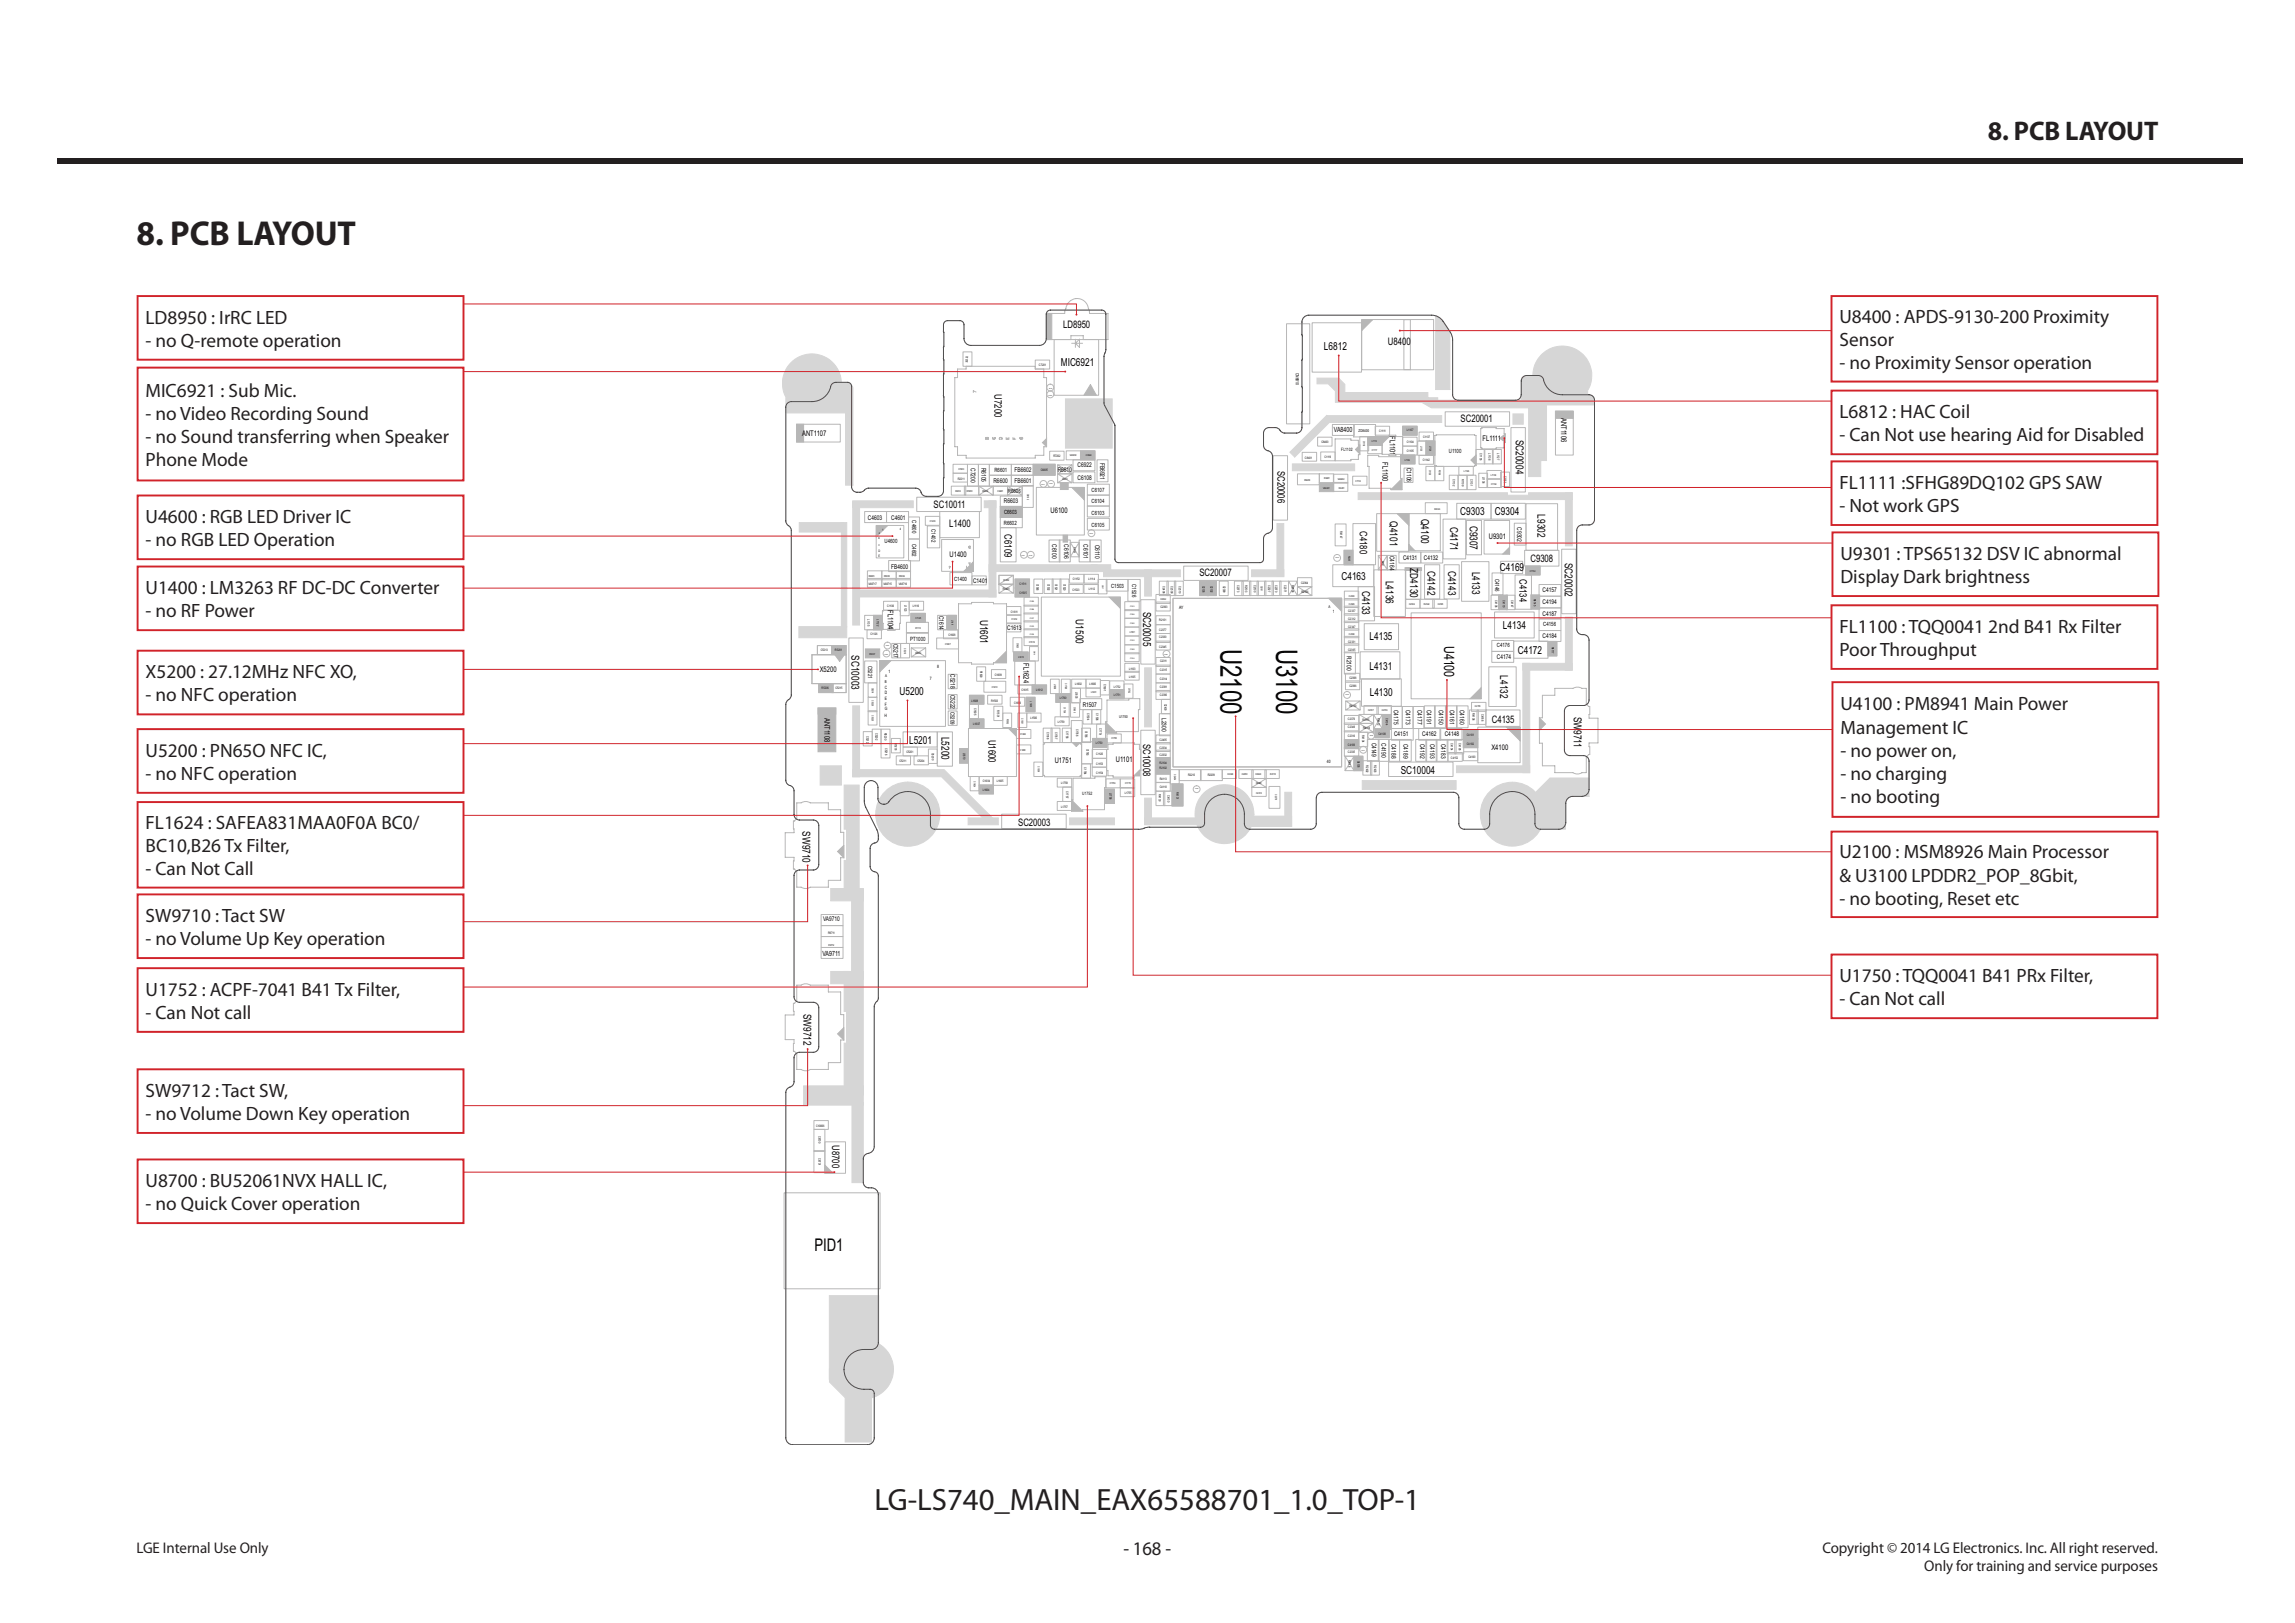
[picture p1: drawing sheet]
<svg xmlns="http://www.w3.org/2000/svg" width="420mm" height="297mm" viewBox="0 0 420 297" stroke-linecap="round" stroke-linejoin="round" font-family="sans-serif">
<defs><g id="words">
<text font-size="6.3" fill="#231f20" x="25" y="44.8">8. PCB LAYOUT</text>
<text font-size="5.6" fill="#231f20" x="160" y="276.3">LG-LS740_MAIN_EAX65588701_1.0_TOP-1</text>
<g font-size="5.5">
<text x="223.3" y="118.7" transform="rotate(90 223.3 118.7)">U2100</text>
<text x="233.5" y="118.7" transform="rotate(90 233.5 118.7)">U3100</text>
</g>
<text font-size="4.9" fill="#231f20" x="363.8" y="25.7">8. PCB LAYOUT</text>
<g font-size="3.5" fill="#231f20">
<text x="26.6" y="59.2">LD8950 : IrRC LED</text>
<text x="336.6" y="59.1">U8400 : APDS-9130-200 Proximity</text>
<text x="26.6" y="63.4">- no Q-remote operation</text>
<text x="336.6" y="63.3">Sensor</text>
<text x="336.6" y="67.6">- no Proximity Sensor operation</text>
<text x="26.6" y="72.6">MIC6921 : Sub Mic.</text>
<text x="26.6" y="76.8">- no Video Recording Sound</text>
<text x="336.6" y="76.5">L6812 : HAC Coil</text>
<text x="26.6" y="81">- no Sound transferring when Speaker</text>
<text x="336.6" y="80.7">- Can Not use hearing Aid for Disabled</text>
<text x="26.6" y="85.3">Phone Mode</text>
<text x="336.6" y="89.5">FL1111 :SFHG89DQ102 GPS SAW</text>
<text x="26.6" y="95.7">U4600 : RGB LED Driver IC</text>
<text x="336.6" y="93.7">- Not work GPS</text>
<text x="26.6" y="99.9">- no RGB LED Operation</text>
<text x="336.8" y="102.5">U9301 : TPS65132 DSV IC abnormal</text>
<text x="336.8" y="106.7">Display Dark brightness</text>
<text x="26.6" y="108.7">U1400 : LM3263 RF DC-DC Converter</text>
<text x="26.6" y="112.9">- no RF Power</text>
<text x="336.6" y="115.8">FL1100 : TQQ0041 2nd B41 Rx Filter</text>
<text x="26.6" y="124.1">X5200 : 27.12MHz NFC XO,</text>
<text x="336.6" y="120">Poor Throughput</text>
<text x="26.6" y="128.3">- no NFC operation</text>
<text x="336.8" y="130">U4100 : PM8941 Main Power</text>
<text x="336.8" y="134.2">Management IC</text>
<text x="26.6" y="138.5">U5200 : PN65O NFC IC,</text>
<text x="26.6" y="142.7">- no NFC operation</text>
<text x="336.8" y="138.5">- no power on,</text>
<text x="336.8" y="142.7">- no charging</text>
<text x="336.8" y="146.9">- no booting</text>
<text x="26.6" y="151.7">FL1624 : SAFEA831MAA0F0A BC0/</text>
<text x="26.6" y="155.9">BC10,B26 Tx Filter,</text>
<text x="26.6" y="160.2">- Can Not Call</text>
<text x="336.6" y="157.1">U2100 : MSM8926 Main Processor</text>
<text x="336.6" y="161.3">&amp; U3100 LPDDR2_POP_8Gbit,</text>
<text x="336.6" y="165.6">- no booting, Reset etc</text>
<text x="26.6" y="168.7">SW9710 : Tact SW</text>
<text x="26.6" y="172.9">- no Volume Up Key operation</text>
<text x="336.6" y="179.7">U1750 : TQQ0041 B41 PRx Filter,</text>
<text x="26.6" y="182.2">U1752 : ACPF-7041 B41 Tx Filter,</text>
<text x="336.6" y="183.9">- Can Not call</text>
<text x="26.6" y="186.4">- Can Not call</text>
<text x="26.6" y="200.7">SW9712 : Tact SW,</text>
<text x="26.6" y="204.9">- no Volume Down Key operation</text>
<text x="26.6" y="217.2">U8700 : BU52061NVX HALL IC,</text>
<text x="26.6" y="221.4">- no Quick Cover operation</text>
<text x="205.6" y="284.6">- 168 -</text>
</g>
<text font-size="3.2" x="149" y="228.9">PID1</text>
<g font-size="2.8" fill="#231f20">
<text x="25" y="284.1">LGE Internal Use Only</text>
<text x="333.5" y="284.1">Copyright © 2014 LG Electronics. Inc. All right reserved.</text>
<text x="352.2" y="287.5">Only for training and service purposes</text>
</g>
<text font-size="2.6" x="264.3" y="118.2" transform="rotate(90 264.3 118.2)">U4100</text>
<g font-size="2">
<text x="242.3" y="64.1">L6812</text>
<text x="194.1" y="67">MIC6921</text>
<text x="277.4" y="80.5" transform="rotate(90 277.4 80.5)">SC20004</text>
<text x="254.3" y="95.4" transform="rotate(90 254.3 95.4)">Q4101</text>
<text x="260.1" y="95" transform="rotate(90 260.1 95)">Q4100</text>
<text x="267.2" y="94.3">C9303</text>
<text x="273.6" y="94.3">C9304</text>
<text x="281.3" y="94.1" transform="rotate(90 281.3 94.1)">L9302</text>
<text x="265.4" y="96.4" transform="rotate(90 265.4 96.4)">C4171</text>
<text x="269" y="96.2" transform="rotate(90 269 96.2)">C9307</text>
<text x="245.5" y="106.2">C4163</text>
<text x="253.6" y="106.3" transform="rotate(90 253.6 106.3)">L4136</text>
<text x="258.1" y="104" transform="rotate(90 258.1 104)">ZD4130</text>
<text x="261.2" y="104.5" transform="rotate(90 261.2 104.5)">C4142</text>
<text x="265" y="104.5" transform="rotate(90 265 104.5)">C4143</text>
<text x="269.4" y="104.6" transform="rotate(90 269.4 104.6)">L4133</text>
<text x="274.5" y="104.6">C4169</text>
<text x="286.4" y="102.9" transform="rotate(90 286.4 102.9)">SC20002</text>
<text x="179.4" y="113.4" transform="rotate(90 179.4 113.4)">U1601</text>
<text x="196.9" y="113.4" transform="rotate(90 196.9 113.4)">U1500</text>
<text x="209.2" y="111.9" transform="rotate(90 209.2 111.9)">SC20005</text>
<text x="249.3" y="108.1" transform="rotate(90 249.3 108.1)">C4133</text>
<text x="155.8" y="119.9" transform="rotate(90 155.8 119.9)">SC10003</text>
<text x="250.6" y="117.2">L4135</text>
<text x="275.1" y="115.2">L4134</text>
<text x="277.8" y="119.7">C4172</text>
<text x="250.6" y="122.5">L4131</text>
<text x="274.6" y="123.6" transform="rotate(90 274.6 123.6)">L4132</text>
<text x="164.6" y="127.1">U5200</text>
<text x="250.7" y="127.3">L4130</text>
<text x="288" y="131.2" transform="rotate(90 288 131.2)">SW9711</text>
<text x="166.4" y="136.1">L5201</text>
<text x="172.3" y="134.8" transform="rotate(90 172.3 134.8)">L5200</text>
<text x="256.3" y="141.6">SC10004</text>
<text x="146.8" y="152.1" transform="rotate(90 146.8 152.1)">SW9710</text>
<text x="147" y="185.5" transform="rotate(90 147 185.5)">SW9712</text>
</g>
<g font-size="1.9">
<text x="194.6" y="60.1">LD8950</text>
<text x="254" y="63.2">U8400</text>
<text x="182" y="72.2" transform="rotate(90 182 72.2)">U7200</text>
<text x="267.3" y="77.3">SC20001</text>
<text x="233.8" y="86.1" transform="rotate(90 233.8 86.1)">SC20006</text>
<text x="170.9" y="93">SC10011</text>
<text x="173.7" y="96.4">L1400</text>
<text x="183.8" y="97.8" transform="rotate(90 183.8 97.8)">C6109</text>
<text x="248.8" y="97.2" transform="rotate(90 248.8 97.2)">C4180</text>
<text x="219.5" y="105.5">SC20007</text>
<text x="278.1" y="106" transform="rotate(90 278.1 106)">C4134</text>
<text x="280.1" y="102.9">C9308</text>
<text x="180.9" y="135.4" transform="rotate(90 180.9 135.4)">U1600</text>
<text x="209.2" y="136.1" transform="rotate(90 209.2 136.1)">SC10008</text>
<text x="273" y="132.2">C4135</text>
<text x="186.3" y="151.1">SC20003</text>
<text x="152.3" y="209.5" transform="rotate(90 152.3 209.5)">U8700</text>
</g>
<g font-size="1.4">
<text x="285.7" y="76.5" transform="rotate(90 285.7 76.5)">ANT1106</text>
<text x="146.8" y="79.7">ANT1107</text>
<text x="254.4" y="79.8" transform="rotate(90 254.4 79.8)">FL1101</text>
<text x="271.3" y="80.7">FL1111</text>
<text x="253" y="84.6" transform="rotate(90 253 84.6)">FL1100</text>
<text x="192.3" y="93.9">U6100</text>
<text x="173.8" y="101.9">U1400</text>
<text x="272.5" y="98.7">U9301</text>
<text x="162.5" y="111.7" transform="rotate(90 162.5 111.7)">FL1104</text>
<text x="150" y="122.9">X5200</text>
<text x="187.3" y="121.3" transform="rotate(90 187.3 121.3)">FL1624</text>
<text x="150.9" y="131.4" transform="rotate(90 150.9 131.4)">ANT1108</text>
<text x="272.9" y="137.2">X4100</text>
<text x="193" y="139.6">U1751</text>
<text x="204.2" y="139.4">U1101</text>
</g>
<g font-size="1.3">
<text x="244.1" y="79.1">VA8400</text>
<text x="150.5" y="175">VA9711</text>
</g>
<g font-size="1.2">
<text x="177.7" y="85.7" transform="rotate(90 177.7 85.7)">C7200</text>
<text x="179.6" y="85.6" transform="rotate(90 179.6 85.6)">R6105</text>
<text x="181.8" y="88.4">R6600</text>
<text x="185.7" y="88.4">FB6601</text>
<text x="185.7" y="86.4">FB6602</text>
<text x="193.6" y="86.4">R6610</text>
<text x="197.2" y="87.9">C6108</text>
<text x="197.2" y="85.5">C6922</text>
<text x="201.3" y="84.7" transform="rotate(90 201.3 84.7)">FB6921</text>
<text x="257.5" y="85.6" transform="rotate(90 257.5 85.6)">C1106</text>
<text x="158.8" y="95.1">C4603</text>
<text x="163.1" y="95.1">C4601</text>
<text x="183.7" y="92.1">R6603</text>
<text x="192.5" y="99.6" transform="rotate(90 192.5 99.6)">C6100</text>
<text x="194.7" y="99.6" transform="rotate(90 194.7 99.6)">C6106</text>
<text x="198.3" y="99.6" transform="rotate(90 198.3 99.6)">C6101</text>
<text x="200.4" y="99.7" transform="rotate(90 200.4 99.7)">C6110</text>
<text x="254.4" y="101.7" transform="rotate(90 254.4 101.7)">C4164</text>
<text x="277.7" y="96.5" transform="rotate(90 277.7 96.5)">C9302</text>
<text x="163.1" y="104">FB4600</text>
<text x="178.1" y="106.7">C1401</text>
<text x="256.8" y="102.5">C4131</text>
<text x="260.6" y="102.6">C4132</text>
<text x="171.9" y="112.7" transform="rotate(90 171.9 112.7)">C1614</text>
<text x="282.3" y="110.5">C4194</text>
<text x="282.3" y="108.4">C4157</text>
<text x="282.3" y="112.7">C4187</text>
<text x="163.5" y="117.8" transform="rotate(90 163.5 117.8)">C5217</text>
<text x="184.3" y="115.3">C1613</text>
<text x="282.3" y="116.8">C4184</text>
<text x="174" y="123.4" transform="rotate(90 174 123.4)">C5218</text>
<text x="246.5" y="120.1" transform="rotate(90 246.5 120.1)">R2100</text>
<text x="273.9" y="120.6">C4174</text>
<text x="174" y="127.1" transform="rotate(90 174 127.1)">C5222 C5209</text>
<text x="198.1" y="129.3">R1507</text>
<text x="212.6" y="131.4" transform="rotate(90 212.6 131.4)">L2300</text>
<text x="255.1" y="129.9" transform="rotate(90 255.1 129.9)">C4175</text>
<text x="257.3" y="129.9" transform="rotate(90 257.3 129.9)">C4173</text>
<text x="259.4" y="129.9" transform="rotate(90 259.4 129.9)">C4177</text>
<text x="261.1" y="129.9" transform="rotate(90 261.1 129.9)">C4191</text>
<text x="263.3" y="129.9" transform="rotate(90 263.3 129.9)">C4150</text>
<text x="265.3" y="129.9" transform="rotate(90 265.3 129.9)">C4161</text>
<text x="267.2" y="129.9" transform="rotate(90 267.2 129.9)">C4160</text>
<text x="251.1" y="135.9" transform="rotate(90 251.1 135.9)">C4149</text>
<text x="252.8" y="136" transform="rotate(90 252.8 136)">C4190</text>
<text x="254.7" y="136.1" transform="rotate(90 254.7 136.1)">C4188</text>
<text x="255.1" y="134.7">C4151</text>
<text x="256.8" y="136.1" transform="rotate(90 256.8 136.1)">C4189</text>
<text x="259.9" y="136.1" transform="rotate(90 259.9 136.1)">C4192</text>
<text x="260.3" y="134.7">C4162</text>
<text x="261.7" y="136.1" transform="rotate(90 261.7 136.1)">C4193</text>
<text x="263.7" y="136.1" transform="rotate(90 263.7 136.1)">C4183</text>
<text x="264.4" y="134.7">C4148</text>
<text x="150.6" y="168.6">VA9710</text>
</g>
<g font-size="1.1">
<text x="265.2" y="82.8">U1100</text>
<text x="182" y="86.3">R6601</text>
<text x="199.8" y="90">C6107</text>
<text x="166.9" y="95.2" transform="rotate(90 166.9 95.2)">C4600</text>
<text x="183.8" y="94.1">C6603</text>
<text x="184.5" y="90.2">R6606</text>
<text x="199.8" y="94.2">C6103</text>
<text x="199.8" y="92.1">C6104</text>
<text x="161.9" y="99.4">U4600</text>
<text x="166.9" y="99.5" transform="rotate(90 166.9 99.5)">C4602</text>
<text x="170.5" y="96.9" transform="rotate(90 170.5 96.9)">C1402</text>
<text x="183.7" y="96.1">R6602</text>
<text x="199.8" y="96.4">C6105</text>
<text x="174.6" y="106.3">C1400</text>
<text x="203.3" y="107.5">C1503</text>
<text x="207.2" y="106.9" transform="rotate(90 207.2 106.9)">C1526</text>
<text x="273.6" y="105.9" transform="rotate(90 273.6 105.9)">C4146</text>
<text x="166.6" y="117.2">PT1000</text>
<text x="273.9" y="118.5">C4176</text>
<text x="282.4" y="114.6">C4156</text>
<text x="158.9" y="121.8" transform="rotate(90 158.9 121.8)">C5221</text>
</g>
<g font-size=".8">
<text x="237.2" y="68.2" transform="rotate(90 237.2 68.2)">CN6810</text>
<text x="245.5" y="82.6">FL1102</text>
<text x="215.8" y="111.5">AY</text>
<text x="243.9" y="112.1">1</text>
<text x="162.6" y="123.1">1</text>
<text x="170.2" y="124.5">7</text>
<text x="171.5" y="122.2">8</text>
<text x="161.9" y="131.3">H</text>
<text x="161.9" y="127.1">D</text>
<text x="161.9" y="128.1">E</text>
<text x="161.9" y="129.2">F</text>
<text x="161.9" y="129.9">G</text>
<text x="161.9" y="126">C</text>
<text x="242.8" y="139.7">40</text>
<text x="198.1" y="145.6">U1752</text>
</g>
<g font-size=".7">
<text x="248.6" y="79">ZD8400</text>
<text x="243.1" y="111.3">A</text>
<text x="161.9" y="124.9">B</text>
<text x="162" y="123.8">A</text>
<text x="204.8" y="131.3">U1750</text>
</g>
<g font-size=".6">
<text x="176.8" y="65.1" transform="rotate(90 176.8 65.1)">C7202</text>
<text x="190.1" y="67">C7201</text>
<text x="192.8" y="83.7">R7202</text>
<text x="238.8" y="83.9">C8401</text>
<text x="241.8" y="81.1">C8400</text>
<text x="242.4" y="83.8">C1119</text>
<text x="252.4" y="79">C1111</text>
<text x="257.5" y="78.9">L1107</text>
<text x="257.5" y="82.8">C1105</text>
<text x="257.5" y="81">C1104</text>
<text x="260.4" y="80.1">C1137</text>
<text x="270.8" y="83" transform="rotate(90 270.8 83)">C1155</text>
<text x="272.4" y="83" transform="rotate(91 272.4 83)">L1138</text>
<text x="274" y="83" transform="rotate(90 274 83)">L1127</text>
<text x="175.3" y="87.8">R2211</text>
<text x="190.5" y="86.2">C6605</text>
<text x="260.4" y="84.3">C1142</text>
<text x="265.9" y="87.7" transform="rotate(90 265.9 87.7)">C1132</text>
<text x="267.5" y="87.7" transform="rotate(90 267.5 87.7)">R1109</text>
<text x="269.1" y="87.7" transform="rotate(90 269.1 87.7)">C1131</text>
<text x="271.3" y="87.3" transform="rotate(90 271.3 87.3)">L1136</text>
<text x="275.2" y="87.1" transform="rotate(90 275.2 87.1)">C1151</text>
<text x="160.8" y="102">E</text>
<text x="160.8" y="100.9">D</text>
<text x="161.5" y="97.1">1</text>
<text x="164.6" y="97.1">4</text>
<text x="245.2" y="97.2" transform="rotate(90 245.2 97.2)">R4147</text>
<text x="158.9" y="107">VA9717</text>
<text x="161.7" y="107">VA9715</text>
<text x="164.5" y="107">VA9716</text>
<text x="183.5" y="108">R1401</text>
<text x="186.6" y="107">C1511</text>
<text x="189.7" y="106.8" transform="rotate(90 189.7 106.8)">C1565</text>
<text x="191.7" y="106.8" transform="rotate(90 191.7 106.8)">C1502</text>
<text x="193.1" y="106.8" transform="rotate(90 193.1 106.8)">C1521</text>
<text x="194.6" y="106.8" transform="rotate(90 194.6 106.8)">C1520</text>
<text x="196.3" y="106.2">C1152</text>
<text x="199.2" y="106.2">L1114</text>
<text x="212.8" y="107.3" transform="rotate(90 212.8 107.3)">C2406</text>
<text x="214.3" y="107.3" transform="rotate(90 214.3 107.3)">C2309</text>
<text x="215.7" y="107.3" transform="rotate(90 215.7 107.3)">C2310</text>
<text x="220.1" y="107.1" transform="rotate(90 220.1 107.1)">C2105</text>
<text x="221.5" y="107.1" transform="rotate(90 221.5 107.1)">C2102</text>
<text x="223.9" y="107.1" transform="rotate(90 223.9 107.1)">C2399</text>
<text x="226.4" y="107.1" transform="rotate(90 226.4 107.1)">C2373</text>
<text x="227.9" y="107.1" transform="rotate(90 227.9 107.1)">R2103</text>
<text x="229.4" y="107.1" transform="rotate(90 229.4 107.1)">C2100</text>
<text x="232.1" y="107.1" transform="rotate(90 232.1 107.1)">C2327</text>
<text x="233.3" y="107.1" transform="rotate(90 233.3 107.1)">C2370</text>
<text x="235" y="107.1" transform="rotate(90 235 107.1)">C2371</text>
<text x="236.4" y="107.1" transform="rotate(90 236.4 107.1)">R2108</text>
<text x="238.1" y="106.8">C2364</text>
<text x="158.8" y="113.3" transform="rotate(90 158.8 113.3)">L1135</text>
<text x="160.4" y="113.3" transform="rotate(90 160.4 113.3)">L1122</text>
<text x="162.4" y="111.1">C1136</text>
<text x="165.5" y="110.7" transform="rotate(90 165.5 110.7)">L1123</text>
<text x="167" y="111.1">L1116</text>
<text x="185" y="112.2">C1611</text>
<text x="186.6" y="108.7">C1505</text>
<text x="196.3" y="108.1">C1523</text>
<text x="199.2" y="108">L1112</text>
<text x="212.2" y="113.7">R2101</text>
<text x="212.4" y="111.3">C2393</text>
<text x="238.2" y="108.6">R2106</text>
<text x="246.7" y="111.9">C2337</text>
<text x="246.7" y="113.4">C2312</text>
<text x="273.6" y="109.8" transform="rotate(90 273.6 109.8)">C4106</text>
<text x="275.1" y="109.8" transform="rotate(90 275.1 109.8)">C4170</text>
<text x="276.6" y="109.8" transform="rotate(90 276.6 109.8)">C4147</text>
<text x="280.7" y="109.6" transform="rotate(90 280.7 109.6)">R4145</text>
<text x="150.2" y="119.2">C5213</text>
<text x="152.8" y="119.2">R5201</text>
<text x="159.3" y="116.2">C1126</text>
<text x="173.6" y="116.4">C1608</text>
<text x="212.2" y="118.6">C2345</text>
<text x="212.2" y="116.8">C2330</text>
<text x="212.2" y="115.4">C2377</text>
<text x="246.7" y="119.1">C2365</text>
<text x="246.7" y="114.8">C2347</text>
<text x="246.7" y="117.6">C2331</text>
<text x="284" y="118.3" transform="rotate(90 284 118.3)">R4117</text>
<text x="179.4" y="122.7" transform="rotate(90 179.4 122.7)">R1600</text>
<text x="182" y="123.7">C1609</text>
<text x="196.8" y="125.4">L1602</text>
<text x="199.4" y="125.3">L1600</text>
<text x="202" y="125.2" transform="rotate(90 202 125.2)">C1601</text>
<text x="203.9" y="125.9">L1752</text>
<text x="206.6" y="122.5">L1103</text>
<text x="206.6" y="124">L1105</text>
<text x="212.3" y="126">C2391</text>
<text x="212.3" y="124.4">C2314</text>
<text x="212.3" y="122.8">C2315</text>
<text x="212.3" y="121.2">C2311</text>
<text x="247" y="125.8">C2396</text>
<text x="247" y="124.3">C2398</text>
<text x="150.4" y="126.2">R5206</text>
<text x="152.9" y="126.2">C5215</text>
<text x="177.8" y="128.4">L1608</text>
<text x="178.3" y="129.5" transform="rotate(90 178.3 129.5)">C1605</text>
<text x="181.4" y="128.4">R1503</text>
<text x="182.5" y="130" transform="rotate(90 182.5 130)">R1501</text>
<text x="185.6" y="128.8">C1606</text>
<text x="186.9" y="126.5">C1615</text>
<text x="188.6" y="131.7">L1500</text>
<text x="189.6" y="126.5">L1612</text>
<text x="194" y="127.9">L1760</text>
<text x="196.8" y="126.6" transform="rotate(90 196.8 126.6)">L1603</text>
<text x="199" y="130.5" transform="rotate(90 199 130.5)">C1504</text>
<text x="200.6" y="130.6" transform="rotate(90 200.6 130.6)">C1506</text>
<text x="203.9" y="127.3">L1751</text>
<text x="212.3" y="127.5">C2390</text>
<text x="213.1" y="128.7" transform="rotate(90 213.1 128.7)">C2400</text>
<text x="246.7" y="131.8">C2376</text>
<text x="247" y="129.3">R4110</text>
<text x="249.4" y="131.9">R4115</text>
<text x="252.1" y="131.4" transform="rotate(90 252.1 131.4)">R4112</text>
<text x="253.6" y="131.4" transform="rotate(90 253.6 131.4)">C4104</text>
<text x="269.5" y="130.5" transform="rotate(90 269.5 130.5)">R4106</text>
<text x="271.1" y="130.6" transform="rotate(90 271.1 130.6)">C4186</text>
<text x="158.6" y="134.7" transform="rotate(90 158.6 134.7)">C5212</text>
<text x="160.2" y="134.1" transform="rotate(90 160.2 134.1)">C5202</text>
<text x="161.9" y="134.1" transform="rotate(90 161.9 134.1)">R5200</text>
<text x="162" y="136.8" transform="rotate(90 162 136.8)">C5216</text>
<text x="163.8" y="136" transform="rotate(90 163.8 136)">R5203</text>
<text x="165.9" y="137.8">C5201</text>
<text x="170.5" y="137.7" transform="rotate(90 170.5 137.7)">C5200</text>
<text x="176.3" y="137.7" transform="rotate(90 176.3 137.7)">L1610</text>
<text x="178.1" y="132.7">L1607</text>
<text x="191.6" y="133.9" transform="rotate(90 191.6 133.9)">C1768</text>
<text x="193.1" y="133.9" transform="rotate(90 193.1 133.9)">C1767</text>
<text x="193.6" y="132.3">L1759</text>
<text x="195.1" y="133.8" transform="rotate(90 195.1 133.8)">C1758</text>
<text x="197" y="133.4" transform="rotate(90 197 133.4)">C1766</text>
<text x="198.6" y="133.7" transform="rotate(90 198.6 133.7)">C1765</text>
<text x="198.9" y="137" transform="rotate(90 198.9 137)">C1763</text>
<text x="200.5" y="136.1">L1750</text>
<text x="201.2" y="133.2" transform="rotate(92 201.2 133.2)">C1751</text>
<text x="212.2" y="137.1">C2334</text>
<text x="212.2" y="135.7">C2405</text>
<text x="246.7" y="133.2">C2349</text>
<text x="246.7" y="137.8">C2335</text>
<text x="246.7" y="134.8">C2316</text>
<text x="246.7" y="136.5">C4109</text>
<text x="249.3" y="134.6" transform="rotate(90 249.3 134.6)">R4104</text>
<text x="249.5" y="133.4">R4114</text>
<text x="252.3" y="134.4">C4108</text>
<text x="265.5" y="136" transform="rotate(90 265.5 136)">C4154</text>
<text x="267" y="136" transform="rotate(90 267 136)">C4195</text>
<text x="268.5" y="136.4">C4102</text>
<text x="268.5" y="134.7">C4101</text>
<text x="164.6" y="139.5">C5211</text>
<text x="167.9" y="139.5">C5204</text>
<text x="179.9" y="143.1">C1604</text>
<text x="182.4" y="143.1">L1605</text>
<text x="194.2" y="143.5">L1758</text>
<text x="198.4" y="140.4" transform="rotate(90 198.4 140.4)">C1764</text>
<text x="200.6" y="141.6">C1154</text>
<text x="200.6" y="138.2">C1120</text>
<text x="200.6" y="140">C1153</text>
<text x="212.2" y="138.4">C2332</text>
<text x="212.2" y="139.8">R2104</text>
<text x="212.2" y="140.7">R2102</text>
<text x="212.2" y="142.7">R4113</text>
<text x="217.4" y="142">R2210</text>
<text x="221" y="142">R2209</text>
<text x="246.8" y="139.1" transform="rotate(90 246.8 139.1)">R4116</text>
<text x="248.5" y="139.2" transform="rotate(90 248.5 139.2)">C4105</text>
<text x="250" y="140.1" transform="rotate(90 250 140.1)">R2402</text>
<text x="251.5" y="140.1" transform="rotate(90 251.5 140.1)">R2403</text>
<text x="265.5" y="138.9">C4152</text>
<text x="268.7" y="138.7">C4100</text>
<text x="179.9" y="144.8">L1604</text>
<text x="194.2" y="147.8">L1757</text>
<text x="195.1" y="144.8" transform="rotate(90 195.1 144.8)">C1757</text>
<text x="203" y="145.1" transform="rotate(90 203 145.1)">L1756</text>
<text x="205.8" y="145.3">L1755</text>
<text x="212.1" y="145.4" transform="rotate(90 212.1 145.4)">R4130</text>
<text x="212.2" y="144.2">C4110</text>
<text x="213.6" y="145.4" transform="rotate(90 213.6 145.4)">C4130</text>
<text x="215.3" y="145" transform="rotate(90 215.3 145)">R4131</text>
<text x="151.5" y="170.9">R9711</text>
<text x="149.4" y="206.3">C10006</text>
<text x="149.8" y="207.9" transform="rotate(90 149.8 207.9)">C8700</text>
<text x="149.8" y="211.9" transform="rotate(90 149.8 211.9)">C8701</text>
</g>
<g font-size=".5">
<text x="195.8" y="83.5">VA6902</text>
<text x="198.7" y="83.5">C6924</text>
<text x="249.5" y="80.6" transform="rotate(90 249.5 80.6)">C1118</text>
<text x="251" y="80.9">L1113</text>
<text x="251.1" y="82.5">C1117</text>
<text x="260" y="81.6" transform="rotate(90 260 81.6)">L1130</text>
<text x="261.6" y="81.6" transform="rotate(90 261.6 81.6)">L1129</text>
<text x="175.4" y="86.1">C7203</text>
<text x="194.4" y="87.8">R6611</text>
<text x="238.7" y="88">R8400</text>
<text x="242.1" y="89.5">VA8401</text>
<text x="242.4" y="87.7">R8401</text>
<text x="244.8" y="87.8">VA8402</text>
<text x="245" y="89.4">D8401</text>
<text x="248.1" y="88.2">C1112</text>
<text x="257.1" y="84.5">L1104</text>
<text x="261.5" y="86" transform="rotate(90 261.5 86)">C1130</text>
<text x="263.3" y="86" transform="rotate(90 263.3 86)">R1108</text>
<text x="267.9" y="86.4">L1126</text>
<text x="272.9" y="87.1">L1139</text>
<text x="272.9" y="88.7">C1134</text>
<text x="170.2" y="95.5">C1403</text>
<text x="174.8" y="90.1">R2212</text>
<text x="176.9" y="90.1">R7200</text>
<text x="179.8" y="90.1">R6616</text>
<text x="182.6" y="90.1">C6601</text>
<text x="188" y="90.4" transform="rotate(90 188 90.4)">C6102</text>
<text x="262.5" y="93.3">R4146</text>
<text x="160.8" y="98.7">B</text>
<text x="160.8" y="99.9">C</text>
<text x="160.8" y="97.8">A</text>
<text x="196.5" y="100.2" transform="rotate(90 196.5 100.2)">R6100</text>
<text x="246.8" y="101.7" transform="rotate(90 246.8 101.7)">R2205</text>
<text x="159" y="105.5">R9305</text>
<text x="161.8" y="105.5">R9303</text>
<text x="164.5" y="105.5">R9304</text>
<text x="183.7" y="106.3">R1402</text>
<text x="230.7" y="107.2" transform="rotate(90 230.7 107.2)">C2101</text>
<text x="252.9" y="102.6" transform="rotate(90 252.9 102.6)">R4141</text>
<text x="279.9" y="104.6">C7104</text>
<text x="167.6" y="113.2">C1145</text>
<text x="174.2" y="113.5" transform="rotate(90 174.2 113.5)">L1611</text>
<text x="185.1" y="113.5">C1612</text>
<text x="212.4" y="109.8">C2392</text>
<text x="246.9" y="110.6">C2329</text>
<text x="246.9" y="109.2">C2333</text>
<text x="257.9" y="110.7">C4166</text>
<text x="260.6" y="110.7">R4142</text>
<text x="263.1" y="110.7">C4165</text>
<text x="159.1" y="119.8">R5207</text>
<text x="165.5" y="118.6" transform="rotate(90 165.5 118.6)">C5210</text>
<text x="167.5" y="119.6">R5204</text>
<text x="167.6" y="115.1">R1113</text>
<text x="173" y="118">C1607</text>
<text x="186.1" y="117.6" transform="rotate(90 186.1 117.6)">C1623</text>
<text x="188.3" y="117.8">C1519</text>
<text x="206.7" y="115.8">L1501</text>
<text x="246.9" y="116.2">C2338</text>
<text x="159.5" y="125.8" transform="rotate(90 159.5 125.8)">C5219</text>
<text x="181.5" y="125.9">C1610</text>
<text x="186.4" y="120.4">L1613</text>
<text x="192.9" y="125.1" transform="rotate(90 192.9 125.1)">L1606</text>
<text x="195" y="125.1" transform="rotate(90 195 125.1)">C1769</text>
<text x="206.5" y="125.8" transform="rotate(90 206.5 125.8)">C1752</text>
<text x="159.5" y="128.2" transform="rotate(90 159.5 128.2)">C5220</text>
<text x="159.5" y="130.9" transform="rotate(90 159.5 130.9)">C5225</text>
<text x="184.2" y="131.5" transform="rotate(90 184.2 131.5)">R1502</text>
<text x="186.9" y="131.5" transform="rotate(90 186.9 131.5)">C1501</text>
<text x="188.6" y="128.4" transform="rotate(90 188.6 128.4)">L1609</text>
<text x="194.7" y="129.4" transform="rotate(90 194.7 129.4)">C1759</text>
<text x="196.5" y="129.4" transform="rotate(90 196.5 129.4)">C1603</text>
<text x="199.7" y="126.8">L1601</text>
<text x="250.4" y="130.1">C4107</text>
<text x="252.9" y="130.1">C4159</text>
<text x="269.9" y="129.4">C4155</text>
<text x="186.7" y="137.5">C1600</text>
<text x="186.7" y="134.5">C1602</text>
<text x="203.4" y="135.3">C1750</text>
<text x="178.2" y="143" transform="rotate(90 178.2 143)">C1624</text>
<text x="189.9" y="140.2" transform="rotate(90 189.9 140.2)">C1559</text>
<text x="203.1" y="143.5">C1756</text>
<text x="205.9" y="143.5">C1770</text>
<text x="214.9" y="141.7" transform="rotate(90 214.9 141.7)">C2404</text>
<text x="224.7" y="141.8">C2328</text>
<text x="227.2" y="141.8">C2350</text>
<text x="229.7" y="141.8">C2348</text>
<text x="229.9" y="143.5">R2401</text>
<text x="232.5" y="141.8">R2110</text>
<text x="229.9" y="145.3">C2313</text>
<text x="233.4" y="145.4" transform="rotate(90 233.4 145.4)">C2379</text>
<text x="151.6" y="173">R9712</text>
</g>
<g font-size=".4">
<text x="201.7" y="107" transform="rotate(90 201.7 107)">C1507</text>
<text x="188.5" y="110.1">C1509</text>
<text x="188.5" y="111.7">C1508</text>
<text x="188.5" y="113.2">C1517</text>
<text x="206.8" y="111.1">C1513</text>
<text x="206.8" y="112.6">C1524</text>
<text x="188.5" y="116.3">C1518</text>
<text x="188.5" y="114.7">C1510</text>
<text x="189.2" y="119" transform="rotate(90 189.2 119)">C1616</text>
<text x="206.8" y="117.2">C1512</text>
<text x="206.8" y="119">C1525</text>
<text x="206.8" y="114.2">C1522</text>
<text x="206.8" y="120.5">C1514</text>
</g>
<g font-size=".2">
<text x="192" y="71.1">TP7201</text>
<text x="191.9" y="72.4">TP7200</text>
<text x="190.6" y="88.7">TP6101</text>
<text x="192" y="88.6">TP6100</text>
<text x="186.9" y="101.8">TP1401</text>
<text x="188.3" y="101.7">TP1400</text>
<text x="199.4" y="97.8">TP6106</text>
<text x="244.4" y="102.2">TP8100</text>
<text x="161.9" y="119.8">TP5200</text>
<text x="162.1" y="118.3">TP5201</text>
<text x="213.1" y="119.8">TP2200</text>
<text x="246.3" y="127.3">TP4102</text>
<text x="249.2" y="137.5">TP2101</text>
<text x="250.7" y="134.7">TP3200</text>
<text x="218.7" y="144.4">TP2201</text>
</g>
</g></defs>
<path d="M10.4 29h400v1h-400z" fill="#231f20"/>
<path d="M146.2 114.7h8.8v2h-8.8z" fill-rule="evenodd" fill="#d6d6d6" stroke="#d6d6d6" stroke-width=".18"/>
<path d="M262.7 57.8l.5 .2a6.2 6.2 0 0 1 2.1 2.7v10.6h-2.6z" fill-rule="evenodd" fill="#d6d6d6"/>
<path d="M262.7 57.8l.5 .2a6.2 6.2 0 0 1 2.1 2.7v10.6h-2.6z" fill="none" stroke="#d6d6d6" stroke-width=".18"/>
<g fill="#d6d6d6" stroke="#d6d6d6" stroke-width=".18">
<path d="M195 73h8.5v9h-8.5z" fill-rule="evenodd"/>
<path d="M242.8 76.1h21v1.2h-21z" fill-rule="evenodd"/>
</g>
<path d="M236.1 82.8l6.7-6.8 .9 .9-6.8 6.7z" fill-rule="evenodd" fill="#d6d6d6"/>
<path d="M236.1 82.8l6.7-6.8 .9 .9-6.8 6.7z" fill="none" stroke="#d6d6d6" stroke-width=".18"/>
<path d="M248.5 90.2h27.4v.4h3.8v-.4h8v1.2h-39.2z" fill-rule="evenodd" fill="#d6d6d6"/>
<path d="M248.5 90.2h27.4v.4h3.8v-.4h8v1.2h-39.2z" fill="none" stroke="#d6d6d6" stroke-width=".18"/>
<g fill="#d6d6d6" stroke="#d6d6d6" stroke-width=".18">
<path d="M276.9 75.7h1.9v1.9h-1.9z" fill-rule="evenodd"/>
<path d="M236.5 84.9h11.4v1.2h-11.4z" fill-rule="evenodd"/>
<path d="M154 95.6h1v19.1h-1z" fill-rule="evenodd"/>
<path d="M150.1 140.1h3.9v3.6h-3.9z" fill-rule="evenodd"/>
<path d="M151.8 237.1h9v15.3h-9z" fill-rule="evenodd"/>
<path d="M155.8 162.7h2.2v16.5h-2.2z" fill-rule="evenodd"/>
</g>
<path d="M154.5 177.8h3.5v22.5h-3.5v-9.4h.4v-5.8h-.4z" fill-rule="evenodd" fill="#d6d6d6"/>
<path d="M154.5 177.8h3.5v22.5h-3.5v-9.4h.4v-5.8h-.4z" fill="none" stroke="#d6d6d6" stroke-width=".18"/>
<g fill="#d6d6d6" stroke="#d6d6d6" stroke-width=".18">
<path d="M249.3 142.8h17.2v1.7h-17.2z" fill-rule="evenodd"/>
<circle cx="276.8" cy="149" r="5.8"/>
<circle cx="166.1" cy="149" r="5.9"/>
</g>
<path d="M151.8 250.5h7.7v13.4h-4.8v-8.1l-2.9-2.9z" fill-rule="evenodd" fill="#d6d6d6"/>
<path d="M151.8 250.5h7.7v13.4h-4.8v-8.1l-2.9-2.9z" fill="none" stroke="#d6d6d6" stroke-width=".18"/>
<g fill="#d6d6d6" stroke="#d6d6d6" stroke-width=".18">
<path d="M155.9 201.7h2.1v14.7h-2.1z" fill-rule="evenodd"/>
<path d="M147.1 198.7h10.9v3.5h-10.9z" fill-rule="evenodd"/>
<path d="M146.3 95.6h8v1.8h-8z" fill-rule="evenodd"/>
<path d="M228.8 149.4h7.6v1.8h-7.6z" fill-rule="evenodd"/>
<path d="M235.1 145h1.3v6.2h-1.3z" fill-rule="evenodd"/>
<path d="M278.7 121.4h1.2v20h-1.2z" fill-rule="evenodd"/>
<path d="M266.5 140.1h13.4v1.3h-13.4z" fill-rule="evenodd"/>
<path d="M286.5 112.9h1.2v9.7h-1.2z" fill-rule="evenodd"/>
<path d="M278.7 121.4h9v1.2h-9z" fill-rule="evenodd"/>
<path d="M286.5 90.2h1.2v9.7h-1.2z" fill-rule="evenodd"/>
<path d="M233.7 95.8h1.2v9.7h-1.2z" fill-rule="evenodd"/>
<path d="M209.5 149.7h9.8v1.2h-9.8z" fill-rule="evenodd"/>
<path d="M195.7 149.7h8.3v1.2h-8.3z" fill-rule="evenodd"/>
</g>
<path d="M156.1 140.8h16.7l9.1 9.1-1 .9-8.6-8.7h-16.2z" fill-rule="evenodd" fill="#d6d6d6"/>
<path d="M156.1 140.8h16.7l9.1 9.1-1 .9-8.6-8.7h-16.2z" fill="none" stroke="#d6d6d6" stroke-width=".18"/>
<g fill="#d6d6d6" stroke="#d6d6d6" stroke-width=".18">
<path d="M177.2 149.7h5.5v1.2h-5.5z" fill-rule="evenodd"/>
<path d="M156.6 108h25.7v1.2h-25.7z" fill-rule="evenodd"/>
<path d="M181 91.7h1.3v17.5h-1.3z" fill-rule="evenodd"/>
</g>
<circle cx="224.1" cy="149" r="5.4" fill="#d6d6d6"/>
<circle cx="224.1" cy="149" r="5.4" fill="none" stroke="#d6d6d6" stroke-width=".18"/>
<circle cx="158.1" cy="250.6" r="5.4" fill="#d6d6d6"/>
<circle cx="158.1" cy="250.6" r="5.4" fill="none" stroke="#d6d6d6" stroke-width=".18"/>
<path d="M282.1 64.9a5.4 5.4 0 0 1 7.1-.4 5.4 5.4 0 0 1 1.4 7v.7h.3a.93 .93 0 0 1 .9 1v.9h-8.8v10.2h-3v-11h-1.6v-3.6a.97 .97 0 0 1 1-1h1.1a5.3 5.3 0 0 1 1.6-3.8z" fill-rule="evenodd" fill="#d6d6d6"/>
<path d="M282.1 64.9a5.4 5.4 0 0 1 7.1-.4 5.4 5.4 0 0 1 1.4 7v.7h.3a.93 .93 0 0 1 .9 1v.9h-8.8v10.2h-3v-11h-1.6v-3.6a.97 .97 0 0 1 1-1h1.1a5.3 5.3 0 0 1 1.6-3.8z" fill="none" stroke="#d6d6d6" stroke-width=".18"/>
<path d="M280.6 145.4l3.1-3h7.1v3.4h-3.4l-.9 .8v5.1h-5.1v-4.9z" fill-rule="evenodd" fill="#d6d6d6"/>
<path d="M280.6 145.4l3.1-3h7.1v3.4h-3.4l-.9 .8v5.1h-5.1v-4.9z" fill="none" stroke="#d6d6d6" stroke-width=".18"/>
<path d="M241 69.2h4l1.1 1.1v1.5h15.2v1h1.8v.4h18.9v14h-2.3v-12.6h-17.7l-1.8-1h-15.8v-2l-1.3-1.4h-2.1z" fill-rule="evenodd" fill="#d6d6d6"/>
<path d="M241 69.2h4l1.1 1.1v1.5h15.2v1h1.8v.4h18.9v14h-2.3v-12.6h-17.7l-1.8-1h-15.8v-2l-1.3-1.4h-2.1z" fill="none" stroke="#d6d6d6" stroke-width=".18"/>
<path d="M152 162.6h6v2.3h-6z" fill-rule="evenodd" fill="#d6d6d6" stroke="#d6d6d6" stroke-width=".18"/>
<path d="M154.5 143.7h2.7v18.9h-2.7v-5.1h.4v-5.8h-.4z" fill-rule="evenodd" fill="#d6d6d6"/>
<path d="M154.5 143.7h2.7v18.9h-2.7v-5.1h.4v-5.8h-.4z" fill="none" stroke="#d6d6d6" stroke-width=".18"/>
<g fill="#d6d6d6" stroke="#d6d6d6" stroke-width=".18">
<path d="M152 177.8h3.2v2.2h-3.2z" fill-rule="evenodd"/>
<path d="M156.1 91.8h1.2v22.6h-1.2z" fill-rule="evenodd"/>
<path d="M156.1 91.6h11v1.3h-11z" fill-rule="evenodd"/>
<path d="M180.1 91.6h2.2v1.3h-2.2z" fill-rule="evenodd"/>
<path d="M156.1 129.2h1.2v12.9h-1.2z" fill-rule="evenodd"/>
<path d="M229 104.3h5.9v1.2h-5.9z" fill-rule="evenodd"/>
<path d="M209.5 146.1h1.2v4.8h-1.2z" fill-rule="evenodd"/>
<path d="M209.5 122.2h1.2v10.8h-1.2z" fill-rule="evenodd"/>
<path d="M209.5 104.3h1.2v4.8h-1.2z" fill-rule="evenodd"/>
</g>
<path d="M144.8 66.3a5.4 5.4 0 0 1 5.9-1.1 5.4 5.4 0 0 1 3.3 5h1.1a.97 .97 0 0 1 1 1v17.6h-1.4v-13.2h-10.9v-2.9a5.4 5.4 0 0 1 1-6.4z" fill-rule="evenodd" fill="#d6d6d6"/>
<path d="M144.8 66.3a5.4 5.4 0 0 1 5.9-1.1 5.4 5.4 0 0 1 3.3 5h1.1a.97 .97 0 0 1 1 1v17.6h-1.4v-13.2h-10.9v-2.9a5.4 5.4 0 0 1 1-6.4z" fill="none" stroke="#d6d6d6" stroke-width=".18"/>
<path d="M199.7 103.3h3.6v1h12.7v1.2h-14.1v-.9h-2.2z" fill-rule="evenodd" fill="#d6d6d6"/>
<g fill="none" stroke="#d6d6d6" stroke-width=".18">
<path d="M262 57.7h-22.5a1.25 1.25 0 0 0-1.2 1.2v2.3M262 57.7a2.5 2.5 0 0 1 2.1 1.1l1.3 2M152 70.7a1 1 0 0 1 1-.7h2.1a.75 .75 0 0 1 .7 .7v18.4a1.31 1.31 0 0 0 2.2 .8l.4-.4 .6-.2h8.6a1.16 1.16 0 0 1 1.1 1.1l.5 .4h.3h2.2a1 1 0 0 0 1-1v-2.1M152 70.7a3.5 3.5 0 0 1-3.4 2.8h-3.8a1 1 0 0 0-1 1v20.8l.1 .5 .8 .8 .1 .5v30.1l-.1 .5-.4 .3M172.6 60.6l.1 .1M172.6 65.6l.1 .1M172.6 72.4l.1 .1M172.6 78.4l.1 .1M172.7 60.6v-1.2a.75 .75 0 0 1 .7-.7h2.3a.75 .75 0 0 1 .7 .7v2.6a1.25 1.25 0 0 0 1.3 1.2h12.5a1.25 1.25 0 0 0 1.3-1.2v-4.5a.75 .75 0 0 1 .7-.8h9.4a.75 .75 0 0 1 .8 .8v6.5l-.4 1.3v8.4l.2 .5M172.7 63.7v1.9M172.7 68.7v3.7M172.7 75.5v2.9"/>
<path d="M172.7 63.5l-.1 .2M172.7 68.5l-.1 .2M172.7 75.3l-.1 .2M172.7 60.7v2.8M172.7 65.7v2.8M172.7 72.5v2.8M172.7 78.5v2.8M202.2 74.2l1.8 3.7v24.4a.64 .64 0 0 0 .7 .7h25.9a.64 .64 0 0 0 .6-.7v-3.7a1.19 1.19 0 0 1 1.2-1.2l.4-.5 .1-.3v-13.1a1.19 1.19 0 0 0-1.2-1.1l-.4-.6-.1-.3v-2.3a1 1 0 0 1 1-1l1.5 .1 1.2 .9h2.4a1 1 0 0 0 1-1v-2.7M238.2 61.2l.1 .2M238.2 70.7l.1 .2M238.3 66v4.7M238.3 65.8l-.1 .2"/>
<path d="M238.3 75.3l-.1 .2M238.3 61.3l.1 .2M238.3 70.9l.1 .1M238.3 61.5v4.1M238.3 71v4.2M238.4 65.6l-.1 .2M238.4 75.2l-.1 .1M265.4 60.8l.3 .7 .1 .7v10a1 1 0 0 0 1 1h10.6a1.04 1.04 0 0 0 1-1v-2.5a1 1 0 0 1 1-1h2.1a1 1 0 0 1 1 .8M282.5 69.5a3.5 3.5 0 0 0 3.4 2.7h4.9a1 1 0 0 1 1 1v21.9a1 1 0 0 1-1 1h-1.2a1 1 0 0 0-1 1v18a1.04 1.04 0 0 0 1.2 1 1 1 0 0 1 1 1v11a1 1 0 0 1-1 1h-2.5a1 1 0 0 0-1 1v7.2a1 1 0 0 0 1 1h2.5a1 1 0 0 1 1 1v5.2a1.29 1.29 0 0 1-1.2 1.2h-1.8a1.25 1.25 0 0 0-1.3 1.3v3.5a1.25 1.25 0 0 1-1.2 1.2h-3.4a1 1 0 0 1-1-1 5.6 5.6 0 0 0-1-4.4 4.1 4.1 0 0 0-4.6-1.2 4.1 4.1 0 0 0-2.7 3.9v1.7a1 1 0 0 1-1 1h-3.6a1 1 0 0 1-1-1v-4.7a1 1 0 0 0-1-1h-24.1a1.04 1.04 0 0 0-1 1v4.7a1 1 0 0 1-1 1h-11.2a1 1 0 0 1-1-1 5 5 0 0 0-1-4.3 3.6 3.6 0 0 0-4-.8 3.6 3.6 0 0 0-2.3 3.4v1.6a.75 .75 0 0 1-.7 .8h-9.3M172.6 84.6l.1 .1M172.7 81.5v3.1M172.7 81.3l-.1 .2"/>
<path d="M172.7 87.5l-.1 .2M172.7 84.7v2.8M199.7 103.3h3.6v1h12.7v1.2h-14.1v-.9h-2.2zM144.3 128l-.4 .4-.1 .5v13.9a1.16 1.16 0 0 0 1.1 1.1l.4 .5v.3v4.4a1 1 0 0 0 1 1h2.5a1 1 0 0 1 1 1v7.1a1 1 0 0 1-1 1h-2.5a1 1 0 0 0-1 1v22.2a1 1 0 0 0 1 1h2.5a1 1 0 0 1 1 1v7.2a1 1 0 0 1-1 1h-2.5a1 1 0 0 0-1 1v4.4a1.2 1.2 0 0 1-1 1.1l-.4 .5-.1 .3v63.2a1.25 1.25 0 0 0 1.3 1.3h13.6a1.25 1.25 0 0 0 1.3-1.3v-8.1a.75 .75 0 0 0-.8-.8 4 4 0 0 1-4.5-2.2 3.6 3.6 0 0 1 3.4-5.1h1.4a1.25 1.25 0 0 0 1.2-1.2v-27.1a1.36 1.36 0 0 0-1.7-1.2 1 1 0 0 1-1-1v-4.3a1.17 1.17 0 0 1 1.2-1.1 1.25 1.25 0 0 0 .8-1.2v-25.6l.1-.5 .4-.4M162.7 146.7a1.11 1.11 0 0 1-1.2 .4 1.11 1.11 0 0 1-.8-.9v-2.1a1.25 1.25 0 0 0-1.3-1.3 1.25 1.25 0 0 0-1.2 1.3v3l2.3 4.8 .2 1.1a1.04 1.04 0 0 1-.9 1.4l-.5 .5-.1 .3v3.3a1.06 1.06 0 0 0 1.1 1.1l.4 .4v.3v22.4l-.2 .6M162.7 146.7a4.1 4.1 0 0 1 4.6-1.7 4.1 4.1 0 0 1 3 4v2a.75 .75 0 0 0 .7 .7l37.6 .1 .8-.2M210.4 151.4l-1 .1"/>
</g>
<path d="M181 103.3h19.8v1.3h-19.8z" fill-rule="evenodd" fill="#d6d6d6" stroke="#d6d6d6" stroke-width=".18"/>
<g fill="#b7b7b7" stroke="#b7b7b7" stroke-width=".18">
<path d="M194.1 88.3h1.4v1.3h-1.4z" fill-rule="evenodd"/>
<path d="M194.6 97.9h.8v1.3h-.8z" fill-rule="evenodd"/>
<path d="M149.8 125.1h2.7v1.6h-2.7z" fill-rule="evenodd"/>
<path d="M152.2 118.1h2.6v1.7h-2.6z" fill-rule="evenodd"/>
</g>
<path d="M148.6 119.8h6.2v5.3h-6.2zM149.6 118.1h2.6v1.7h-2.6zM161.4 105.8h2.6v1.7h-2.6zM166.8 118.6h2.6v1.6h-2.6zM166.8 118.6l2.6 1.6M169.4 118.6l-2.6 1.6M152.2 125.1h2.6v1.6h-2.6z" fill="none" stroke="#b7b7b7" stroke-width=".18"/>
<path d="M269.2 84.2l.9-.9v1.8z" fill="#b7b7b7"/>
<g fill="none" stroke="#b7b7b7" stroke-width=".18">
<path d="M262.6 79.7h.2v-.1h7.1v.1h.2v5.5h-.2v.1h-7.1v-.1h-.2zM199 92.6h4v2h-4zM269.2 84.2l.9-.9v1.8zM165.9 113.9h4v2h-4zM175.4 110.5h2.4v-.3h4v.3h2.4v10.8h-2.4v.2h-4v-.2h-2.4zM187.4 109.3h2.6v1.6h-2.6zM281.7 109.1h4v2.1h-4zM285.8 100.5h2.6v11.8h-2.6zM183.5 130.5h1.6v2.6h-1.6zM186 133.5h2.7v1.6h-2.7zM211.6 126.4h2.6v1.6h-2.6zM252 129.1h2.6v1.6h-2.6z"/>
<path d="M231.5 140.8h2.6v1.7h-2.6z"/>
<circle cx="192.2" cy="70.9" r=".63"/>
</g>
<g fill="#b7b7b7" stroke="#b7b7b7" stroke-width=".18">
<path d="M149.7 129.6h3.3v1.1h-3.3z" fill-rule="evenodd"/>
<path d="M149.7 129.6h3.3v8h-3.3z" fill-rule="evenodd"/>
</g>
<path d="M184.2 119.1v2.2h-2.1z" fill="#b7b7b7"/>
<g fill="none" stroke="#b7b7b7" stroke-width=".18">
<path d="M250.3 79.9h2.6v1.6h-2.6zM251.7 78h2.6v1.6h-2.6zM166.3 98.6h2v4h-2zM169.7 96.2h2.3v4.1h-2.3zM185.1 87h4v2h-4zM193.6 86.7h2.6v1.7h-2.6zM193.6 86.7l2.6 1.7M196.2 86.7l-2.6 1.7M199 94.9h4v2.1h-4zM237.4 86.7h4v2h-4zM241.1 80h2.7v1.6h-2.7zM241.4 86.7h2.7v1.7h-2.7z"/>
<path d="M244.3 95.9h2v4h-2zM259.4 80.7h1.7v2.6h-1.7zM266.6 92.1h6.3v2.9h-6.3zM161.4 104.5h2.6v1.6h-2.6zM173.4 112.6h1.7v2.6h-1.7zM184.2 119.1v2.2h-2.1zM185.4 116.7h1.6v2.6h-1.6zM187.4 116.5h2.6v1.6h-2.6zM231.4 106.3h1.7v2.7h-1.7zM249.7 114.1h6.2v4.8h-6.2zM256 101h4v2h-4zM273.5 112h7.3v4.7h-7.3z"/>
<path d="M158.9 130.1h1.6v2.6h-1.6zM161.2 136.1h1.7v2.6h-1.7zM177.4 131.6h2.7v1.6h-2.7zM178.7 122h1.7v2.7h-1.7zM180.7 127.2h2.7v1.7h-2.7zM188.9 125.3h2.6v1.7h-2.6zM197.9 133.2h1.7v2.7h-1.7zM202.6 128.1h4v-.2h2v2h-.3v4h-4v.2h-2v-2h.3zM208.8 133.6h2.6v11.8h-2.6zM211.6 135.9h2.6v1.6h-2.6zM211.6 134.5h2.6v1.6h-2.6zM211.6 120.3h2.6v1.7h-2.6z"/>
<path d="M246 130.9h2.7v1.7h-2.7zM253 130.9h1.6v2.6h-1.6zM265 137.7h2.6v1.6h-2.6zM267.8 135.2h2.6v1.6h-2.6zM183.3 149h11.8v2.6h-11.8zM199.9 140.4h2.6v1.6h-2.6zM205 142.5h2.7v1.7h-2.7zM205 144.2h2.7v1.6h-2.7zM211.6 143.2h2.6v1.6h-2.6zM212.9 144.8h1.7v2.6h-1.7zM223.7 140.8h2.6v1.7h-2.6zM232.2 143.9h2v4h-2z"/>
</g>
<g fill="#b7b7b7" stroke="#b7b7b7" stroke-width=".18">
<path d="M188.9 125.3h2.6v1.7h-2.6z" fill-rule="evenodd"/>
<path d="M177.4 131.6h2.7v1.6h-2.7z" fill-rule="evenodd"/>
<path d="M253 130.9h1.6v2.6h-1.6z" fill-rule="evenodd"/>
<path d="M158.4 118.8h2.6v1.6h-2.6z" fill-rule="evenodd"/>
<path d="M173.4 112.6h1.7v2.6h-1.7z" fill-rule="evenodd"/>
<path d="M250.3 79.9h2.6v1.6h-2.6z" fill-rule="evenodd"/>
<path d="M267.8 135.2h2.6v1.6h-2.6z" fill-rule="evenodd"/>
</g>
<path d="M202.3 132.1l2 2h-2z" fill="#b7b7b7"/>
<g fill="none" stroke="#b7b7b7" stroke-width=".18">
<path d="M164.8 117.7h1.7v2.7h-1.7zM195.7 105.1h2.7v1.6h-2.7zM205.8 110.1h2.7v1.6h-2.7zM214.7 109.5h30.8v30.8h-30.8zM220.9 106.3h1.7v2.7h-1.7zM243.9 103.3h7.5v4.1h-7.5zM246 113.7h2.7v1.6h-2.7zM248.9 119.3h7.3v5h-7.3zM264.3 103.3h2.7v6.3h-2.7zM277 117.3h6.3v3.2h-6.3zM186.3 130.5h1.6v2.6h-1.6zM202.3 132.1l2 2h-2z"/>
<path d="M211.6 125h2.6v1.6h-2.6zM246.2 124.6h2.6v1.6h-2.6zM249.4 139.2h1.7v2.6h-1.7zM256.1 135.3h2.2v4h-2.2z"/>
<circle cx="191" cy="88.6" r=".63"/>
</g>
<g fill="#b7b7b7" stroke="#b7b7b7" stroke-width=".18">
<path d="M241.4 88.4h2.7v1.6h-2.7z" fill-rule="evenodd"/>
<path d="M220.9 106.3h1.7v2.7h-1.7z" fill-rule="evenodd"/>
</g>
<path d="M243.4 109.5h2.1v2.1z" fill="#b7b7b7"/>
<g fill="none" stroke="#b7b7b7" stroke-width=".18">
<path d="M271 78.4h.2v-.2h2.6v.2h1.5v1h.1v1.6h-.1v1h-1.5v.1h-2.6v-.1h-.2zM179.1 85h2v4h-2zM193.6 85.1h2.6v1.6h-2.6zM193.6 85.1l2.6 1.6M196.2 85.1l-2.6 1.6M260.9 80.7h1.7v2.6h-1.7zM192.6 106h1.6v2.6h-1.6zM243.4 109.5h2.1v2.1zM273.1 104.8h2v4.1h-2zM193.1 131.2h2.6v1.6h-2.6zM198.7 124.3h2.7v1.6h-2.7zM202.6 134.3h2.6v1.7h-2.6z"/>
<path d="M254.6 133.3h4v2.2h-4zM202.3 144.4h1.7v2.6h-1.7z"/>
</g>
<g fill="#b7b7b7" stroke="#b7b7b7" stroke-width=".18">
<path d="M202.3 144.4h1.7v2.6h-1.7z" fill-rule="evenodd"/>
<path d="M260.9 80.7h1.7v2.6h-1.7z" fill-rule="evenodd"/>
</g>
<path d="M274.4 80.2l1-.7v1.4z" fill="#b7b7b7"/>
<path d="M145.8 77.6h8v3.3h-8zM199.5 98.8h2v4h-2zM274.4 80.2l1-.7v1.4zM163.1 135.1h1.7v2.7h-1.7zM177.2 133.3h8.8v8.8h-8.8zM192.3 133.2h1.7v2.7h-1.7zM272.5 122h5v7.3h-5z" fill="none" stroke="#b7b7b7" stroke-width=".18"/>
<path d="M145.8 77.6h1.3v3.3h-1.3z" fill-rule="evenodd" fill="#b7b7b7" stroke="#b7b7b7" stroke-width=".18"/>
<path d="M184.6 133.3h1.4v1.4z" fill="#b7b7b7"/>
<path d="M167.8 91h11.8v2.6h-11.8zM179.1 89h2.7v1.6h-2.7zM179.1 89l2.7 1.6M181.8 89l-2.7 1.6M155.3 116.7h2.7v11.8h-2.7zM184.6 133.3h1.4v1.4zM151 208.9h3.7v5.8h-3.7z" fill="none" stroke="#b7b7b7" stroke-width=".18"/>
<path d="M151 213.2l1.5 1.5h-1.5z" fill="#b7b7b7"/>
<path d="M258.2 112.2h12.9v15.7h-12.9zM194.4 133.2h1.7v2.7h-1.7zM211.6 138.6h2.6v1.7h-2.6zM248.7 134h1.6v2.6h-1.6zM268.9 129.9h1.7v2.7h-1.7zM151 213.2l1.5 1.5h-1.5z" fill="none" stroke="#b7b7b7" stroke-width=".18"/>
<path d="M211.6 138.6h2.6v1.7h-2.6z" fill-rule="evenodd" fill="#b7b7b7" stroke="#b7b7b7" stroke-width=".18"/>
<path d="M269.1 127.9l2-2.1v2.1z" fill="#b7b7b7"/>
<path d="M195.1 82.5h2.6v1.6h-2.6zM251.9 94h5.9v6.9h-5.9zM205.8 116.4h2.7v1.6h-2.7zM257.3 103.9h2.7v5.8h-2.7zM205.7 125.2h1.6v2.6h-1.6zM269.1 127.9l2-2.1v2.1z" fill="none" stroke="#b7b7b7" stroke-width=".18"/>
<path d="M257.1 103.9h3.1v.5h-3.1z" fill-rule="evenodd" fill="#b7b7b7" stroke="#b7b7b7" stroke-width=".18"/>
<path d="M255.7 94h2.1v2.1z" fill="#b7b7b7"/>
<g fill="none" stroke="#b7b7b7" stroke-width=".18">
<path d="M284.7 75.2h3.2v8.1h-3.2zM255.7 94h2.1v2.1zM270.6 86.6h1.6v2.6h-1.6zM274.6 86.4h1.7v2.6h-1.7zM279.3 92.2h5.7v8.5h-5.7zM148.6 119.8h6.2v5.3h-6.2zM158.2 112.6h1.7v2.6h-1.7zM185.8 107.6h2.6v1.6h-2.6zM205.8 111.6h2.7v1.6h-2.7zM211.6 112.7h2.6v1.6h-2.6zM234.2 106.3h1.6v2.7h-1.6zM251.4 104.3h5.8v8.5h-5.8z"/>
<path d="M279.2 103.6h2.6v1.6h-2.6zM187.8 127.6h1.6v2.6h-1.6zM203.1 124.6h2.6v1.6h-2.6zM205.8 121.4h2.7v1.6h-2.7zM212.6 128h1.6v2.6h-1.6zM249.6 129.1h2.6v1.6h-2.6zM251.4 130.7h1.6v2.7h-1.6zM251.4 130.7l1.6 2.7M253 130.7l-1.6 2.7M254.1 139.5h11.8v2.6h-11.8zM267.8 137.6h2.6v1.6h-2.6zM215.8 140.8h4v2h-4z"/>
<circle cx="213.5" cy="119.7" r=".63"/>
<circle cx="249.5" cy="137.2" r=".63"/>
</g>
<g fill="#b7b7b7" stroke="#b7b7b7" stroke-width=".18">
<path d="M284.7 75.2h3.2v1.4h-3.2z" fill-rule="evenodd"/>
<path d="M185.8 107.6h2.6v1.6h-2.6z" fill-rule="evenodd"/>
<path d="M279.2 103.6h2.6v1.6h-2.6z" fill-rule="evenodd"/>
<path d="M187.8 127.6h1.6v2.6h-1.6z" fill-rule="evenodd"/>
</g>
<path d="M152.8 119.8h1.7l-.8 1.2z" fill="#b7b7b7"/>
<g fill="none" stroke="#b7b7b7" stroke-width=".18">
<path d="M235.4 59.2h4.3v18.4h-4.3zM174.1 89h2.6v1.6h-2.6zM183.1 96.6h2.9v6.2h-2.9zM184.4 89h2.6v1.6h-2.6zM184.4 89l2.6 1.6M187 89l-2.6 1.6M187.1 88.9h2v4h-2zM193.8 98.8h2.1v4h-2.1zM197.7 82.5h2.7v1.6h-2.7zM199 90.6h4v2h-4zM250.3 81.4h2.6v1.6h-2.6zM256.7 80h2.6v1.6h-2.6z"/>
<path d="M264.1 95h4.1v7.3h-4.1zM267 85.3h2.6v1.7h-2.6zM149.6 118.1h2.6v1.7h-2.6zM152.8 119.8h1.7l-.8 1.2zM158.7 115.2h2.6v1.7h-2.6zM158.7 105.8h2.7v1.7h-2.7zM161.7 110h2.6v1.7h-2.6zM166.7 112.2h2.6v1.7h-2.6zM171.6 112.6h1.6v2.6h-1.6zM173.8 104.8h4.1v2.2h-4.1zM187.4 110.7h2.6v1.7h-2.6zM188.4 118.3h1.6v2.7h-1.6z"/>
<path d="M211.6 115.9h2.6v1.7h-2.6zM211.6 110.2h2.6v1.6h-2.6zM213.6 106.3h1.6v2.7h-1.6zM219.6 106.3h1.6v2.7h-1.6zM232.8 106.3h1.6v2.7h-1.6zM246 119.3h2v4h-2zM259.8 109.7h2.7v1.6h-2.7zM274.6 102.7h4.1v2.3h-4.1zM275.6 108.9h1.7v2.7h-1.7zM283.3 117.4h1.6v2.6h-1.6zM158.2 121h2.3v4h-2.3zM173.5 123.4h1.7v2.6h-1.7z"/>
<path d="M181.9 129.2h1.6v2.7h-1.6zM185.7 121h3.8v4.3h-3.8zM195.9 128.6h1.7v2.6h-1.7zM196.1 131.9h2v4h-2zM246 132.3h2.7v1.6h-2.7zM246.3 128.3h2.6v1.6h-2.6zM246.3 128.3l2.6 1.6M248.9 128.3l-2.6 1.6M249.2 124.2h7.2v5h-7.2zM252.2 135.3h2v4h-2zM254.1 135.3h2v4h-2zM256.6 129.3h2v4h-2z"/>
<path d="M259.6 133.3h4.1v2.2h-4.1zM260.7 129.2h2v4h-2zM262.8 135.3h2.2v4h-2.2zM266.2 135.3h1.7v2.7h-1.7zM266.5 129.2h2.2v4h-2.2zM194.5 144h1.6v2.7h-1.6zM196.4 142.4h4v-.3h2v2.1h-.3v4h-4v.2h-2v-2h.3zM226.7 140.8h2.6v1.7h-2.6z"/>
<circle cx="250.9" cy="134.6" r=".63"/>
</g>
<g fill="#b7b7b7" stroke="#b7b7b7" stroke-width=".18">
<path d="M283.3 117.4h1.6v2.6h-1.6z" fill-rule="evenodd"/>
<path d="M152.2 118.1h2.6v1.7h-2.6z" fill-rule="evenodd"/>
<path d="M280.2 108.9h1.6v2.6h-1.6z" fill-rule="evenodd"/>
<path d="M166.7 112.2h2.6v1.7h-2.6z" fill-rule="evenodd"/>
<path d="M219.6 106.3h1.6v2.7h-1.6z" fill-rule="evenodd"/>
<path d="M197.7 82.5h2.7v1.6h-2.7z" fill-rule="evenodd"/>
</g>
<path d="M196.1 146.4l2 2h-2z" fill="#b7b7b7"/>
<g fill="none" stroke="#b7b7b7" stroke-width=".18">
<path d="M169.3 94.5h2.7v1.6h-2.7zM260.9 85.3h1.7v2.7h-1.7zM165.9 115.7h4v2h-4zM211.6 123.3h2.6v1.7h-2.6zM181.7 142.1h2.6v1.6h-2.6zM196.1 146.4l2 2h-2z"/>
<circle cx="162.4" cy="118.1" r=".63"/>
</g>
<path d="M176.4 104.6l1.7-1.8v1.8z" fill="#b7b7b7"/>
<path d="M172.3 98.7h5.8v5.9h-5.8zM177.4 100h.2v.3a.21 .21 0 0 1-.3-.1 .21 .21 0 0 1 .1-.2zM196.4 86.3h4v2.1h-4zM271.6 95.2h4.7v6.2h-4.7zM172.7 115.2h2.6v1.7h-2.6zM173.8 103.6v.4l.1-.3h-.2M176.4 104.6l1.7-1.8v1.8zM176.9 103.6v.3M177.3 103l.1 .3 .2-.3M177.4 103.1h.1" fill="none" stroke="#b7b7b7" stroke-width=".18"/>
<path d="M275 101.4l1.3-1.3v1.3z" fill="#b7b7b7"/>
<g fill="none" stroke="#b7b7b7" stroke-width=".18">
<path d="M175.2 67.5h1.6v-.5h12.7v.5h1.5v1.6h.5v12.7h-.5v1.5h-1.5v.5h-12.7v-.5h-1.6v-1.5h-.5v-12.7h.5zM176.2 64.4h1.7v2.6h-1.7zM174.4 85h2.7v1.6h-2.7zM183.1 94.6h4v2h-4zM260.8 92h4v2h-4zM268.4 95.2h2.7v6.3h-2.7zM187.4 112.2h2.6v1.6h-2.6zM205.8 114.7h2.7v1.7h-2.7zM206.4 106h2.3v4h-2.3zM211.6 114.3h2.6v1.6h-2.6zM225.9 106.3h1.6v2.7h-1.6zM260.7 103.3h2.8v6.3h-2.8z"/>
<path d="M274.3 108.9h1.6v2.7h-1.6zM275 101.4l1.3-1.3v1.3zM277.3 105.2h3v6.3h-3zM281.7 113.2h4v2.2h-4zM177.4 127.2h2.7v1.7h-2.7zM199.9 135.1h2.7v1.6h-2.7zM200.7 132.5h1.6v2.6h-1.6zM203.1 126.2h2.6v1.7h-2.6zM205.8 122.8h2.7v1.7h-2.7zM269.3 128.5h2.6v1.7h-2.6zM270.3 129.9h1.6v2.7h-1.6zM271.9 129.9h6.3v3h-6.3z"/>
<path d="M177.6 142.1h1.6v2.6h-1.6zM202.4 142.5h2.6v1.7h-2.6zM211.6 144.8h1.6v2.6h-1.6zM143.5 218.3h17.6v17.5h-17.6z"/>
<circle cx="192.3" cy="88.6" r=".63"/>
<circle cx="162.2" cy="119.6" r=".63"/>
<circle cx="187.4" cy="101.5" r=".63"/>
<circle cx="219" cy="144.4" r=".63"/>
</g>
<g fill="#b7b7b7" stroke="#b7b7b7" stroke-width=".18">
<path d="M203.1 126.2h2.6v1.7h-2.6z" fill-rule="evenodd"/>
<path d="M199.9 135.1h2.7v1.6h-2.7z" fill-rule="evenodd"/>
<path d="M274.3 108.9h1.6v2.7h-1.6z" fill-rule="evenodd"/>
<path d="M177.4 127.2h2.7v1.7h-2.7z" fill-rule="evenodd"/>
</g>
<path d="M191.5 80.2v1.6l-.7-.8z" fill="#b7b7b7"/>
<g fill="none" stroke="#b7b7b7" stroke-width=".18">
<path d="M178.6 71.7l-.5-.2v.3M180.4 80.1h.4l.1 .3h-.5zM180.6 80.2v.2M181.7 80a.16 .16 0 0 0-.1 .2 .16 .16 0 0 0 .2 .2h.1a.16 .16 0 0 0 .2-.2 .16 .16 0 0 0-.1-.2M182.9 80.1a.27 .27 0 0 1 .4 0 .27 .27 0 0 1 .1 .3h-.5zM184.1 80v.4h.5v-.4M184.4 80.2v.2M185.4 80v.4h.5M185.6 80.2v.2M186.8 80l-.1 .1a.22 .22 0 0 0 .2 .3 .22 .22 0 0 0 .2-.3h-.1M191.5 80.2v1.6l-.7-.8zM196.1 126h1.6v2.6h-1.6z"/>
<path d="M270.4 133.1h7.8v6.5h-7.8zM150.3 167.4h4v2h-4z"/>
</g>
<path d="M275.7 133.1h2.5v2.5z" fill="#b7b7b7"/>
<g fill="none" stroke="#b7b7b7" stroke-width=".18">
<path d="M158.2 93.6h4v2h-4zM266.8 87h1.7v2.6h-1.7zM277.1 95.7h2.2v4.1h-2.2zM164.8 110h1.6v2.7h-1.6zM185.5 119.3h2.7v1.7h-2.7zM187.4 115.1h2.6v1.6h-2.6zM200.9 106h1.7v2.7h-1.7zM230 106.3h1.7v2.7h-1.7zM237.4 105.7h2.7v1.7h-2.7zM246 115.1h2.7v1.6h-2.7zM260 101h4v2h-4zM191.2 135.9h6.5v.2h.2v5.8h-.2v.2h-6.5v-.2h-.3v-5.8h.3z"/>
<path d="M198.2 129.9h1.6v2.6h-1.6zM248.7 132.4h2.7v1.6h-2.7zM248.7 132.4l2.7 1.6M250.8 139.2h1.6v2.6h-1.6zM251.4 132.4l-2.7 1.6M260.9 135.3h2.1v4h-2.1zM263.5 133.3h4v2.2h-4zM275.7 133.1h2.5v2.5zM150.3 169.4h4v2h-4zM149 205.1h2.6v1.6h-2.6z"/>
<circle cx="246.5" cy="127.2" r=".63"/>
</g>
<path d="M185.5 119.3h2.7v1.7h-2.7z" fill-rule="evenodd" fill="#b7b7b7" stroke="#b7b7b7" stroke-width=".18"/>
<path d="M196.2 135.9h1.5l-.7 .7z" fill="#b7b7b7"/>
<g fill="none" stroke="#b7b7b7" stroke-width=".18">
<path d="M240.1 59.1h9.1v9h-9.1zM172 93.6h7.2v4.8h-7.2zM189.1 85h4v2h-4zM195.9 99.2h1.6v2.7h-1.6zM195.9 99.2l1.6 2.7M197.5 98.8h2v4h-2zM197.5 99.2l-1.6 2.7M256.7 81.6h2.6v1.7h-2.6zM268.5 87h1.6v2.6h-1.6zM248.5 107.4h3.1v6.2h-3.1zM165.3 136.7h2.6v1.6h-2.6zM169.9 137.1h1.6v2.6h-1.6z"/>
<path d="M193.2 126.9h2.7v1.6h-2.7zM196.2 135.9h1.5l-.7 .7zM212.2 130.6h2v4h-2z"/>
</g>
<g fill="#b7b7b7" stroke="#b7b7b7" stroke-width=".18">
<path d="M193.2 126.9h2.7v1.6h-2.7z" fill-rule="evenodd"/>
<path d="M189.1 85h4v2h-4z" fill-rule="evenodd"/>
</g>
<path d="M153.3 155.8l1.1-1.1v2.3z" fill="#b7b7b7"/>
<g fill="none" stroke="#b7b7b7" stroke-width=".18">
<path d="M256.7 78h2.6v1.6h-2.6zM264.5 75.4h11.8v2.6h-11.8zM199 88.6h4v2h-4zM244.3 80.3h2.9v.3h1.4v.9h.2v1.7h-.2v.9h-1.4v.2h-2.9zM270.1 82.3h1.6v2.6h-1.6zM171.4 116.7h4v2.1h-4zM182.8 106.9h2.7v1.6h-2.7zM182.8 106.9l2.7 1.6M185.5 106.9l-2.7 1.6M185.8 106h2.6v1.6h-2.6zM212.2 106.3h1.6v2.7h-1.6zM198.7 125.9h2.7v1.6h-2.7z"/>
<path d="M145.8 159.5v2.8h.8M146.6 146.9h-.8v2.9l-.4 .4h-.2l.1 2.2h-1.6v4.5h1.6l-.1 2.1h.2l.4 .5M146.6 146.9a1.5 1.5 0 0 1 1.7 0h3.3v1.3h2.2v4.1h.6v4.7h-.6v4.1h-2.2v1.2h-3.3a1.52 1.52 0 0 1-1.7 0M153.3 155.8l1.1-1.1v2.3zM214.2 140.8h1.6v2.7h-1.6zM219.7 140.8h4v2h-4zM150.3 173.4h4v2h-4z"/>
</g>
<g fill="#b7b7b7" stroke="#b7b7b7" stroke-width=".18">
<path d="M185.8 106h2.6v1.6h-2.6z" fill-rule="evenodd"/>
<path d="M256.7 78h2.6v1.6h-2.6z" fill-rule="evenodd"/>
</g>
<path d="M248.8 81.5v1.6l-.8-.8z" fill="#b7b7b7"/>
<path d="M248.8 81.5v1.6l-.8-.8zM250.3 83.3h2v.3h4v4h.3v2h-2v-.2h-4v-4.1h-.3z" fill="none" stroke="#b7b7b7" stroke-width=".18"/>
<path d="M256.6 87.6v2h-2z" fill="#b7b7b7"/>
<g fill="none" stroke="#b7b7b7" stroke-width=".18">
<path d="M249.2 58.5h13.2v9.2h-13.2zM192 98.8h2v4h-2zM247.5 87.1h2.7v1.7h-2.7zM256.6 87.6v2h-2zM272.9 92.1h6.3v2.9h-6.3zM184.2 111h2.6v1.6h-2.6zM187.4 113.6h2.6v1.6h-2.6zM189.2 106h1.6v2.6h-1.6zM195.6 107h2.6v1.6h-2.6zM202.4 106h4.1v2.2h-4.1zM223.1 106.3h1.7v2.7h-1.7zM246 100.7h1.6v2.6h-1.6z"/>
<path d="M246 110.9h2.7v1.7h-2.7zM252.2 101.6h1.7v2.7h-1.7zM252.2 101.6l1.7 2.7M253.9 101.6h1.6v2.7h-1.6zM253.9 101.6l-1.7 2.7M281.7 107h4v2.1h-4zM173.5 127.1h1.7v2.6h-1.7zM199.9 137.1h2.6v1.7h-2.6zM246.2 138.4h1.6v2.6h-1.6zM246.2 138.4l1.6 2.6M247.8 138.4l-1.6 2.6M250.2 135.3h2.2v4h-2.2z"/>
</g>
<path d="M246 100.7h1.6v2.6h-1.6z" fill-rule="evenodd" fill="#b7b7b7" stroke="#b7b7b7" stroke-width=".18"/>
<path d="M249.2 58.5h2l-2 2z" fill="#b7b7b7"/>
<path d="M249.2 58.5h2l-2 2zM256.9 58.5h1.2v9.1h-1.2zM181.1 85h4v2h-4zM183.1 90.8h4v2h-4zM164 104.5h2.6v1.6h-2.6zM184.2 112.5h2.6v1.6h-2.6zM190.6 109.3h14.4v14.4h-14.4zM159.6 133.4h1.6v2.7h-1.6z" fill="none" stroke="#b7b7b7" stroke-width=".18"/>
<path d="M203 109.3h2v2z" fill="#b7b7b7"/>
<path d="M203 109.3h2v2z" fill="none" stroke="#b7b7b7" stroke-width=".18"/>
<path d="M281.7 131.4l1.1 1.1-1.1 1.1z" fill="#b7b7b7"/>
<g fill="none" stroke="#b7b7b7" stroke-width=".18">
<path d="M183.1 92.7h4v2h-4zM241.7 82.7h2.6v1.6h-2.6zM259.7 83.3h2.6v1.7h-2.6zM158.7 104.5h2.7v1.6h-2.7zM182.8 105.3h2.7v1.6h-2.7zM184.2 114h2.6v1.6h-2.6zM185.5 105.3l-2.7 1.6M198.4 105.1h2.6v1.6h-2.6zM211.6 117.3h2.6v1.7h-2.6zM214.7 109.5h30.8v30.8h-30.8zM237.4 107.4h2.7v1.6h-2.7zM237.4 107.4l2.7 1.6"/>
<path d="M240.1 107.4l-2.7 1.6M246 112.3h2.7v1.6h-2.7zM246 117.8h2.7v1.7h-2.7zM161.2 133.4h1.7v2.7h-1.7zM180.1 124.7h4v2h-4zM181.4 122.5h2.7v1.7h-2.7zM184.9 127.6h2.6v1.6h-2.6zM189.2 139.5h1.6v2.6h-1.6zM199.9 138.8h2.6v1.6h-2.6zM246 136.7h2.7v1.7h-2.7zM246.2 123.2h2.6v1.6h-2.6zM251.6 133.4h2.6v1.6h-2.6z"/>
<path d="M262.5 129.2h2.2v4h-2.2zM264.5 129.2h2.2v4h-2.2zM264.8 135.3h1.7v2.7h-1.7zM281.7 131.4l1.1 1.1-1.1 1.1zM287.8 126h-3.3v1.2h-2.2v4.2h-.6v4.6h.6v4.1h2.2v1.3h3.3M287.9 126a1.5 1.5 0 0 1 1.6 0M289.5 126h.8v2.9M290.3 138.5v2.9h-.8a1.5 1.5 0 0 1-1.6 0M290.3 128.9l.4 .4h.2v1.4h-.1v.7h1.6v4.6h-1.6v.6h.1v1.5h-.2l-.4 .4M211.6 141.6h2.6v1.6h-2.6zM229.1 140.8h2.6v1.7h-2.6z"/>
</g>
<g fill="#b7b7b7" stroke="#b7b7b7" stroke-width=".18">
<path d="M183.1 92.7h4v2h-4z" fill-rule="evenodd"/>
<path d="M251.6 133.4h2.6v1.6h-2.6z" fill-rule="evenodd"/>
<path d="M149.8 125.1h2.7v1.6h-2.7z" fill-rule="evenodd"/>
</g>
<path d="M243.2 109.5h2.3v2.4z" fill="#b7b7b7"/>
<g fill="none" stroke="#b7b7b7" stroke-width=".18">
<path d="M243.8 77.7h4v2h-4zM162.2 93.6h4.1v2h-4.1zM166.3 94.6h2v4h-2zM196.4 84.1h4v2h-4zM233 83.4h2.6v11.8h-2.6zM247.6 95.8h4.1v7.5h-4.1zM265.2 87h1.6v2.6h-1.6zM273.1 82.3h1.7v2.6h-1.7zM162.6 102.6h4v2h-4zM163.2 117.7h1.6v2.7h-1.6zM191.1 106h1.6v2.6h-1.6zM198.4 107h2.6v1.6h-2.6z"/>
<path d="M205.8 118h2.7v1.6h-2.7zM208.8 109.7h2.6v11.8h-2.6zM214.9 106.3h1.7v2.7h-1.7zM243.2 109.5h2.3v2.4zM246 116.5h2.7v1.6h-2.7zM246 109.5h2.7v1.7h-2.7zM262.2 109.7h2.6v1.6h-2.6zM267.5 102.8h5v7.2h-5zM273 119.2h4v2h-4zM281.7 111.2h4v2h-4zM158 133.9h1.6v2.6h-1.6zM158.9 127.6h1.6v2.6h-1.6z"/>
<path d="M158.9 125h1.6v2.6h-1.6zM175.6 137h1.6v2.6h-1.6zM177.4 128.9h1.7v2.6h-1.7zM186 136.3h2.7v1.7h-2.7zM187.9 130.5h2.6v1.6h-2.6zM190.9 133.2h1.7v2.7h-1.7zM194.1 128.5h1.6v2.7h-1.6zM196.1 124.3h2.6v1.6h-2.6zM197.6 127.9h4v2h-4zM201.4 124.5h1.6v2.7h-1.6zM211.6 137.3h2.6v1.6h-2.6zM246 133.7h2.7v1.7h-2.7z"/>
<path d="M259.1 135.3h2v4h-2zM193.5 142.4h2.6v1.6h-2.6zM211.6 140h2.6v1.6h-2.6zM214.5 143.5h2v4h-2zM229.1 144.1h2.6v1.6h-2.6zM149 210.6h2v4h-2z"/>
<circle cx="192.2" cy="72.2" r=".63"/>
<circle cx="199.7" cy="97.6" r=".63"/>
</g>
<g fill="#b7b7b7" stroke="#b7b7b7" stroke-width=".18">
<path d="M175.6 137h1.6v2.6h-1.6z" fill-rule="evenodd"/>
<path d="M211.6 140h2.6v1.6h-2.6z" fill-rule="evenodd"/>
<path d="M214.5 143.5h2v4h-2z" fill-rule="evenodd"/>
</g>
<path d="M163.1 114.6l.5 .7h-1z" fill="#b7b7b7"/>
<g fill="none" stroke="#b7b7b7" stroke-width=".18">
<path d="M259.7 79.1h2.6v1.6h-2.6zM160.4 96.2h5v5.9h-5zM174.4 86.6h2.7v1.6h-2.7zM262.6 85.3h1.6v2.7h-1.6zM161.5 111.8h.1v-.1h3v.1h.2l-.2 3.4h-.8v.1l-2.2-.1zM163.1 114.6l.5 .7h-1zM166.4 110h2.6v1.7h-2.6zM205.8 113.1h2.7v1.6h-2.7zM211.6 108.8h2.6v1.6h-2.6zM272.9 108.9h1.6v2.7h-1.6zM164 138.3h2.6v1.7h-2.6zM171.5 133.9h2.8v6.3h-2.8z"/>
<path d="M199.8 129.9h1.6v2.6h-1.6zM248.7 130.7h2.7v1.7h-2.7zM248.7 130.7l2.7 1.7M251.4 130.7l-2.7 1.7M229.1 142.5h2.6v1.6h-2.6zM229.1 142.5l2.6 1.6M231.7 142.5l-2.6 1.6"/>
<circle cx="188.6" cy="101.5" r=".63"/>
</g>
<path d="M160.4 96.2h2l-2 2z" fill="#b7b7b7"/>
<g fill="none" stroke="#b7b7b7" stroke-width=".18">
<path d="M160.4 96.2h2l-2 2zM257.3 109.7h2.6v1.6h-2.6zM150.3 171.4h4v2h-4z"/>
<circle cx="244.7" cy="102.1" r=".63"/>
</g>
<path d="M199.6 70.4l1 1.9h-2.2z" fill="#b7b7b7"/>
<path d="M192.9 62.1h8.2v10.2h-8.2zM199.6 70.4l1 1.9h-2.2zM164 105.8h2.6v1.7h-2.6zM161 120.9h12v12h-12z" fill="none" stroke="#b7b7b7" stroke-width=".18"/>
<path d="M161 120.9h2.1l-2.1 2.1z" fill="#b7b7b7"/>
<g fill="none" stroke="#b7b7b7" stroke-width=".18">
<path d="M177.1 85h2v4h-2zM181.1 87h4v2h-4zM181.8 89h2.6v1.6h-2.6zM185.1 85h4v2h-4zM189.7 89.2h8.7v8.7h-8.7zM238.3 82.8h2.6v1.6h-2.6zM244 88.3h2.7v1.6h-2.7zM244 86.8h2.7v1.6h-2.7zM256.3 83.3h2.6v1.6h-2.6zM271.6 82.3h1.7v2.6h-1.7zM272.1 86.1h2.7v1.6h-2.7zM227.3 106.3h1.6v2.7h-1.6z"/>
<path d="M281.7 115.4h4v2h-4zM161 120.9h2.1l-2.1 2.1zM267.8 133.6h2.6v1.6h-2.6zM149 206.7h2v4h-2z"/>
</g>
<g fill="#b7b7b7" stroke="#b7b7b7" stroke-width=".18">
<path d="M267.8 133.6h2.6v1.6h-2.6z" fill-rule="evenodd"/>
<path d="M256.3 83.3h2.6v1.6h-2.6z" fill-rule="evenodd"/>
</g>
<path d="M196.2 89.2h2.2v2.3z" fill="#b7b7b7"/>
<path d="M196.2 89.2h2.2v2.3zM194 106h1.6v2.6h-1.6zM279 100.7h6.3v2.9h-6.3zM211.6 121.7h2.6v1.6h-2.6z" fill="none" stroke="#b7b7b7" stroke-width=".18"/>
<path d="M252.9 79.9h1.3l-1.3 1.4z" fill="#b7b7b7"/>
<g fill="none" stroke="#b7b7b7" stroke-width=".18">
<path d="M195.1 56.5l-.3 .9h-3.3v4.7h4.5v-.7h2.2v.7h4.6v-4.7h-3.4v-.5M195.1 56.5a2.12 2.12 0 0 1 2.1-1.9 2.12 2.12 0 0 1 2.1 2l.1 .3M196.1 62.8h2M196.8 62.1v1.5M197.6 62.1v1.5l-.8-.8zM251.6 77.7h-3.9v2.3h4v-2.3M252.9 79.9h1.3l-1.3 1.4zM252.9 79.9h1.3v-.3h1.2v.3h1.3v3.2h-1.3v.3h-1.2v-.3h-1.3zM272.1 87.6h2.7v1.6h-2.7zM205.8 119.5h2.7v1.6h-2.7zM228.7 106.3h1.6v2.7h-1.6zM235.8 106.3h1.6v2.7h-1.6z"/>
<path d="M235.8 106.3l1.6 2.7M237.4 106.3l-1.6 2.7M246 108.2h2.7v1.6h-2.7zM152.2 125.1h2.6v1.6h-2.6zM167.3 138.3h2.6v1.7h-2.6zM194.2 124.3h1.7v2.6h-1.7zM197.9 139.8h1.7v2.6h-1.7zM197.9 135.7h2v4.1h-2zM202.8 136.2h.9v-.2h3.9v.2h.9v.9h.3v3.9h-.3v1h-.9v.2h-3.9v-.2h-.9v-1h-.3v-3.9h.3zM246 135.4h2.7v1.6h-2.7zM247.8 138.4h1.6v2.6h-1.6zM258.6 129.3h2v4h-2z"/>
<path d="M179.2 143.7h2.6v1.6h-2.6z"/>
</g>
<g fill="#b7b7b7" stroke="#b7b7b7" stroke-width=".18">
<path d="M179.2 143.7h2.6v1.6h-2.6z" fill-rule="evenodd"/>
<path d="M191.5 57.4h1v4.7h-1z" fill-rule="evenodd"/>
<path d="M246 135.4h2.7v1.6h-2.7z" fill-rule="evenodd"/>
<path d="M247.8 138.4h1.6v2.6h-1.6z" fill-rule="evenodd"/>
</g>
<path d="M207.5 142l1-1v1z" fill="#b7b7b7"/>
<path d="M248.8 79.9h1.7v2.6h-1.7zM165.3 133.9h6.2v2.8h-6.2zM186.3 125.3h2.6v1.7h-2.6zM192.2 124.3h1.6v2.6h-1.6zM254.6 129.3h2v4h-2zM193.5 146.7h2.6v1.6h-2.6zM207.5 142l1-1v1z" fill="none" stroke="#b7b7b7" stroke-width=".18"/>
<path d="M153.3 189.2l1.1-1.1v2.2z" fill="#b7b7b7"/>
<path d="M276.5 78.2h2.7v11.8h-2.7zM257.8 94h5.8v6.8h-5.8zM216.6 103.6h11.8v2.6h-11.8zM145.8 192.8v2.9h.8M145.8 183.2l-.4 .4h-.2l.1 2.1h-1.6v4.5h1.6l-.1 2.2h.2l.4 .4M146.6 180.3h-.8v2.9M146.6 180.3a1.5 1.5 0 0 1 1.7 0h3.3v1.2h2.2v4.2h.6v4.6h-.6v4.2h-2.2v1.2h-3.3a1.53 1.53 0 0 1-1.7 0M153.3 189.2l1.1-1.1v2.2z" fill="none" stroke="#b7b7b7" stroke-width=".18"/>
<path d="M257.8 99.6l1.1 1.2h-1.1z" fill="#b7b7b7"/>
<path d="M189.5 65.9h2.6v1.6h-2.6zM176.5 89h2.6v1.6h-2.6zM192.1 82.6h2.6v1.6h-2.6zM200.8 84.1h2v4.1h-2zM256.9 85.6h1.7v2.7h-1.7zM257.8 99.6l1.1 1.2h-1.1zM159.9 112.6h1.6v2.6h-1.6zM177.9 105.4h2.6v1.6h-2.6zM273 117.2h4v2h-4zM173.5 130.1h1.7v2.6h-1.7zM179.2 142.1h2.6v1.6h-2.6z" fill="none" stroke="#b7b7b7" stroke-width=".18"/>
<path d="M159.9 112.6h1.6v2.6h-1.6z" fill-rule="evenodd" fill="#b7b7b7" stroke="#b7b7b7" stroke-width=".18"/>
<g fill="none" stroke="#4d4d4d" stroke-width=".18">
<path d="M262 57.7h-22.5a1.25 1.25 0 0 0-1.2 1.2v2.3M262 57.7a2.5 2.5 0 0 1 2.1 1.1l1.3 2M152 70.7a1 1 0 0 1 1-.7h2.1a.75 .75 0 0 1 .7 .7v18.4a1.31 1.31 0 0 0 2.2 .8l.4-.4 .6-.2h8.6a1.16 1.16 0 0 1 1.1 1.1l.5 .4h.3h2.2a1 1 0 0 0 1-1v-2.1M152 70.7a3.5 3.5 0 0 1-3.4 2.8h-3.8a1 1 0 0 0-1 1v20.8l.1 .5 .8 .8 .1 .5v30.1l-.1 .5-.4 .3M172.6 60.6l.1 .1M172.6 65.6l.1 .1M172.6 72.4l.1 .1M172.6 78.4l.1 .1M172.7 60.6v-1.2a.75 .75 0 0 1 .7-.7h2.3a.75 .75 0 0 1 .7 .7v2.6a1.25 1.25 0 0 0 1.3 1.2h12.5a1.25 1.25 0 0 0 1.3-1.2v-4.5a.75 .75 0 0 1 .7-.8h9.4a.75 .75 0 0 1 .8 .8v6.5l-.4 1.3v8.4l.2 .5M172.7 63.7v1.9M172.7 68.7v3.7M172.7 75.5v2.9"/>
<path d="M172.7 63.5l-.1 .2M172.7 68.5l-.1 .2M172.7 75.3l-.1 .2M172.7 60.7v2.8M172.7 65.7v2.8M172.7 72.5v2.8M172.7 78.5v2.8M202.2 74.2l1.8 3.7v24.4a.64 .64 0 0 0 .7 .7h25.9a.64 .64 0 0 0 .6-.7v-3.7a1.19 1.19 0 0 1 1.2-1.2l.4-.5 .1-.3v-13.1a1.19 1.19 0 0 0-1.2-1.1l-.4-.6-.1-.3v-2.3a1 1 0 0 1 1-1l1.5 .1 1.2 .9h2.4a1 1 0 0 0 1-1v-2.7M238.2 61.2l.1 .2M238.2 70.7l.1 .2M238.3 66v4.7M238.3 65.8l-.1 .2"/>
<path d="M238.3 75.3l-.1 .2M238.3 61.3l.1 .2M238.3 70.9l.1 .1M238.3 61.5v4.1M238.3 71v4.2M238.4 65.6l-.1 .2M238.4 75.2l-.1 .1M265.4 60.8l.3 .7 .1 .7v10a1 1 0 0 0 1 1h10.6a1.04 1.04 0 0 0 1-1v-2.5a1 1 0 0 1 1-1h2.1a1 1 0 0 1 1 .8M282.5 69.5a3.5 3.5 0 0 0 3.4 2.7h4.9a1 1 0 0 1 1 1v21.9a1 1 0 0 1-1 1h-1.2a1 1 0 0 0-1 1v18a1.04 1.04 0 0 0 1.2 1 1 1 0 0 1 1 1v11a1 1 0 0 1-1 1h-2.5a1 1 0 0 0-1 1v7.2a1 1 0 0 0 1 1h2.5a1 1 0 0 1 1 1v5.2a1.29 1.29 0 0 1-1.2 1.2h-1.8a1.25 1.25 0 0 0-1.3 1.3v3.5a1.25 1.25 0 0 1-1.2 1.2h-3.4a1 1 0 0 1-1-1 5.6 5.6 0 0 0-1-4.4 4.1 4.1 0 0 0-4.6-1.2 4.1 4.1 0 0 0-2.7 3.9v1.7a1 1 0 0 1-1 1h-3.6a1 1 0 0 1-1-1v-4.7a1 1 0 0 0-1-1h-24.1a1.04 1.04 0 0 0-1 1v4.7a1 1 0 0 1-1 1h-11.2a1 1 0 0 1-1-1 5 5 0 0 0-1-4.3 3.6 3.6 0 0 0-4-.8 3.6 3.6 0 0 0-2.3 3.4v1.6a.75 .75 0 0 1-.7 .8h-9.3M172.6 84.6l.1 .1M172.7 81.5v3.1M172.7 81.3l-.1 .2"/>
<path d="M172.7 87.5l-.1 .2M172.7 84.7v2.8M144.3 128l-.4 .4-.1 .5v13.9a1.16 1.16 0 0 0 1.1 1.1l.4 .5v.3v4.4a1 1 0 0 0 1 1h2.5a1 1 0 0 1 1 1v7.1a1 1 0 0 1-1 1h-2.5a1 1 0 0 0-1 1v22.2a1 1 0 0 0 1 1h2.5a1 1 0 0 1 1 1v7.2a1 1 0 0 1-1 1h-2.5a1 1 0 0 0-1 1v4.4a1.2 1.2 0 0 1-1 1.1l-.4 .5-.1 .3v63.2a1.25 1.25 0 0 0 1.3 1.3h13.6a1.25 1.25 0 0 0 1.3-1.3v-8.1a.75 .75 0 0 0-.8-.8 4 4 0 0 1-4.5-2.2 3.6 3.6 0 0 1 3.4-5.1h1.4a1.25 1.25 0 0 0 1.2-1.2v-27.1a1.36 1.36 0 0 0-1.7-1.2 1 1 0 0 1-1-1v-4.3a1.17 1.17 0 0 1 1.2-1.1 1.25 1.25 0 0 0 .8-1.2v-25.6l.1-.5 .4-.4M162.7 146.7a1.11 1.11 0 0 1-1.2 .4 1.11 1.11 0 0 1-.8-.9v-2.1a1.25 1.25 0 0 0-1.3-1.3 1.25 1.25 0 0 0-1.2 1.3v3l2.3 4.8 .2 1.1a1.04 1.04 0 0 1-.9 1.4l-.5 .5-.1 .3v3.3a1.06 1.06 0 0 0 1.1 1.1l.4 .4v.3v22.4l-.2 .6M162.7 146.7a4.1 4.1 0 0 1 4.6-1.7 4.1 4.1 0 0 1 3 4v2a.75 .75 0 0 0 .7 .7l37.6 .1 .8-.2M210.4 151.4l-1 .1"/>
</g>
<path d="M25 268h370v12.3h-370z" fill="#fff"/>
<path d="M77.1 55.6h119.9v2" fill="none" stroke="#d1232a" stroke-width=".18"/>
<circle cx="197" cy="57.6" r=".18" fill="#d1232a"/>
<path d="M25.2 54.2h59.6v11.6h-59.6z" fill="#fff"/>
<path d="M25.2 54.2h59.6v11.6h-59.6z" fill="none" stroke="#d1232a" stroke-width=".35"/>
<path d="M76.4 68h118.5" fill="none" stroke="#d1232a" stroke-width=".18"/>
<circle cx="194.9" cy="68" r=".18" fill="#d1232a"/>
<path d="M25.2 67.3h59.6v20.6h-59.6z" fill="#fff"/>
<path d="M25.2 67.3h59.6v20.6h-59.6z" fill="none" stroke="#d1232a" stroke-width=".35"/>
<path d="M70.2 98.1h93.1" fill="none" stroke="#d1232a" stroke-width=".18"/>
<circle cx="163.3" cy="98.1" r=".18" fill="#d1232a"/>
<path d="M25.2 90.7h59.6v11.6h-59.6z" fill="#fff"/>
<path d="M25.2 90.7h59.6v11.6h-59.6z" fill="none" stroke="#d1232a" stroke-width=".35"/>
<path d="M174.3 102.8v4.8h-94.6" fill="none" stroke="#d1232a" stroke-width=".18"/>
<circle cx="174.3" cy="102.8" r=".18" fill="#d1232a"/>
<path d="M25.2 103.7h59.6v11.6h-59.6z" fill="#fff"/>
<path d="M25.2 103.7h59.6v11.6h-59.6z" fill="none" stroke="#d1232a" stroke-width=".35"/>
<path d="M81.9 122.5h67.8" fill="none" stroke="#d1232a" stroke-width=".18"/>
<circle cx="149.7" cy="122.5" r=".18" fill="#d1232a"/>
<path d="M25.2 119.1h59.6v11.6h-59.6z" fill="#fff"/>
<path d="M25.2 119.1h59.6v11.6h-59.6z" fill="none" stroke="#d1232a" stroke-width=".35"/>
<path d="M166.1 128.2v7.9h-83.1" fill="none" stroke="#d1232a" stroke-width=".18"/>
<circle cx="166.1" cy="128.2" r=".18" fill="#d1232a"/>
<path d="M25.2 133.4h59.6v11.7h-59.6z" fill="#fff"/>
<path d="M25.2 133.4h59.6v11.7h-59.6z" fill="none" stroke="#d1232a" stroke-width=".35"/>
<path d="M80.1 214.5h72.6" fill="none" stroke="#d1232a" stroke-width=".18"/>
<circle cx="152.7" cy="214.5" r=".18" fill="#d1232a"/>
<path d="M25.2 212.2h59.6v11.6h-59.6z" fill="#fff"/>
<path d="M25.2 212.2h59.6v11.6h-59.6z" fill="none" stroke="#d1232a" stroke-width=".35"/>
<path d="M186.5 123.8v25.4h-107.3" fill="none" stroke="#d1232a" stroke-width=".18"/>
<circle cx="186.5" cy="123.8" r=".18" fill="#d1232a"/>
<path d="M25.2 146.8h59.6v15.6h-59.6z" fill="#fff"/>
<path d="M25.2 146.8h59.6v15.6h-59.6z" fill="none" stroke="#d1232a" stroke-width=".35"/>
<path d="M199 147.5v33.1h-118" fill="none" stroke="#d1232a" stroke-width=".18"/>
<circle cx="199" cy="147.5" r=".18" fill="#d1232a"/>
<path d="M25.2 177.2h59.6v11.6h-59.6z" fill="#fff"/>
<path d="M25.2 177.2h59.6v11.6h-59.6z" fill="none" stroke="#d1232a" stroke-width=".35"/>
<path d="M256.2 60.5h88.2" fill="none" stroke="#d1232a" stroke-width=".18"/>
<circle cx="256.2" cy="60.5" r=".18" fill="#d1232a"/>
<path d="M335.2 54.2h59.6v15.6h-59.6z" fill="#fff"/>
<path d="M335.2 54.2h59.6v15.6h-59.6z" fill="none" stroke="#d1232a" stroke-width=".35"/>
<path d="M245 65.1v8.3h99.3" fill="none" stroke="#d1232a" stroke-width=".18"/>
<circle cx="245" cy="65.1" r=".18" fill="#d1232a"/>
<path d="M335.2 71.5h59.6v11.6h-59.6z" fill="#fff"/>
<path d="M335.2 71.5h59.6v11.6h-59.6z" fill="none" stroke="#d1232a" stroke-width=".35"/>
<path d="M275.3 80.2v9h69.4" fill="none" stroke="#d1232a" stroke-width=".18"/>
<circle cx="275.3" cy="80.2" r=".18" fill="#d1232a"/>
<path d="M335.2 84.4h59.6v11.7h-59.6z" fill="#fff"/>
<path d="M335.2 84.4h59.6v11.7h-59.6z" fill="none" stroke="#d1232a" stroke-width=".35"/>
<path d="M274.1 99.4h69.7" fill="none" stroke="#d1232a" stroke-width=".18"/>
<circle cx="274.1" cy="99.4" r=".18" fill="#d1232a"/>
<path d="M335.4 97.4h59.6v11.7h-59.6z" fill="#fff"/>
<path d="M335.4 97.4h59.6v11.7h-59.6z" fill="none" stroke="#d1232a" stroke-width=".35"/>
<path d="M252.8 88.3v24.8h86.9" fill="none" stroke="#d1232a" stroke-width=".18"/>
<circle cx="252.8" cy="88.3" r=".18" fill="#d1232a"/>
<path d="M335.2 110.8h59.6v11.6h-59.6z" fill="#fff"/>
<path d="M335.2 110.8h59.6v11.6h-59.6z" fill="none" stroke="#d1232a" stroke-width=".35"/>
<path d="M264.8 124.4v9.1h74.4" fill="none" stroke="#d1232a" stroke-width=".18"/>
<circle cx="264.8" cy="124.4" r=".18" fill="#d1232a"/>
<path d="M335.4 124.8h59.6v24.7h-59.6z" fill="#fff"/>
<path d="M335.4 124.8h59.6v24.7h-59.6z" fill="none" stroke="#d1232a" stroke-width=".35"/>
<path d="M226.1 131.1v24.8h123.8" fill="none" stroke="#d1232a" stroke-width=".18"/>
<circle cx="226.1" cy="131.1" r=".18" fill="#d1232a"/>
<path d="M335.2 152.2h59.6v15.6h-59.6z" fill="#fff"/>
<path d="M335.2 152.2h59.6v15.6h-59.6z" fill="none" stroke="#d1232a" stroke-width=".35"/>
<path d="M207.4 131.4v47.1h133" fill="none" stroke="#d1232a" stroke-width=".18"/>
<circle cx="207.4" cy="131.4" r=".18" fill="#d1232a"/>
<path d="M335.2 174.7h59.6v11.6h-59.6z" fill="#fff"/>
<path d="M335.2 174.7h59.6v11.6h-59.6z" fill="none" stroke="#d1232a" stroke-width=".35"/>
<path d="M147.8 158.4v10.3h-70.8" fill="none" stroke="#d1232a" stroke-width=".18"/>
<circle cx="147.8" cy="158.4" r=".18" fill="#d1232a"/>
<path d="M25.2 163.7h59.6v11.6h-59.6z" fill="#fff"/>
<path d="M25.2 163.7h59.6v11.6h-59.6z" fill="none" stroke="#d1232a" stroke-width=".35"/>
<path d="M147.8 192v10.3h-66" fill="none" stroke="#d1232a" stroke-width=".18"/>
<circle cx="147.8" cy="192" r=".18" fill="#d1232a"/>
<path d="M25.2 195.7h59.6v11.6h-59.6z" fill="#fff"/>
<path d="M25.2 195.7h59.6v11.6h-59.6z" fill="none" stroke="#d1232a" stroke-width=".35"/>
<use href="#words"/>
</svg>
